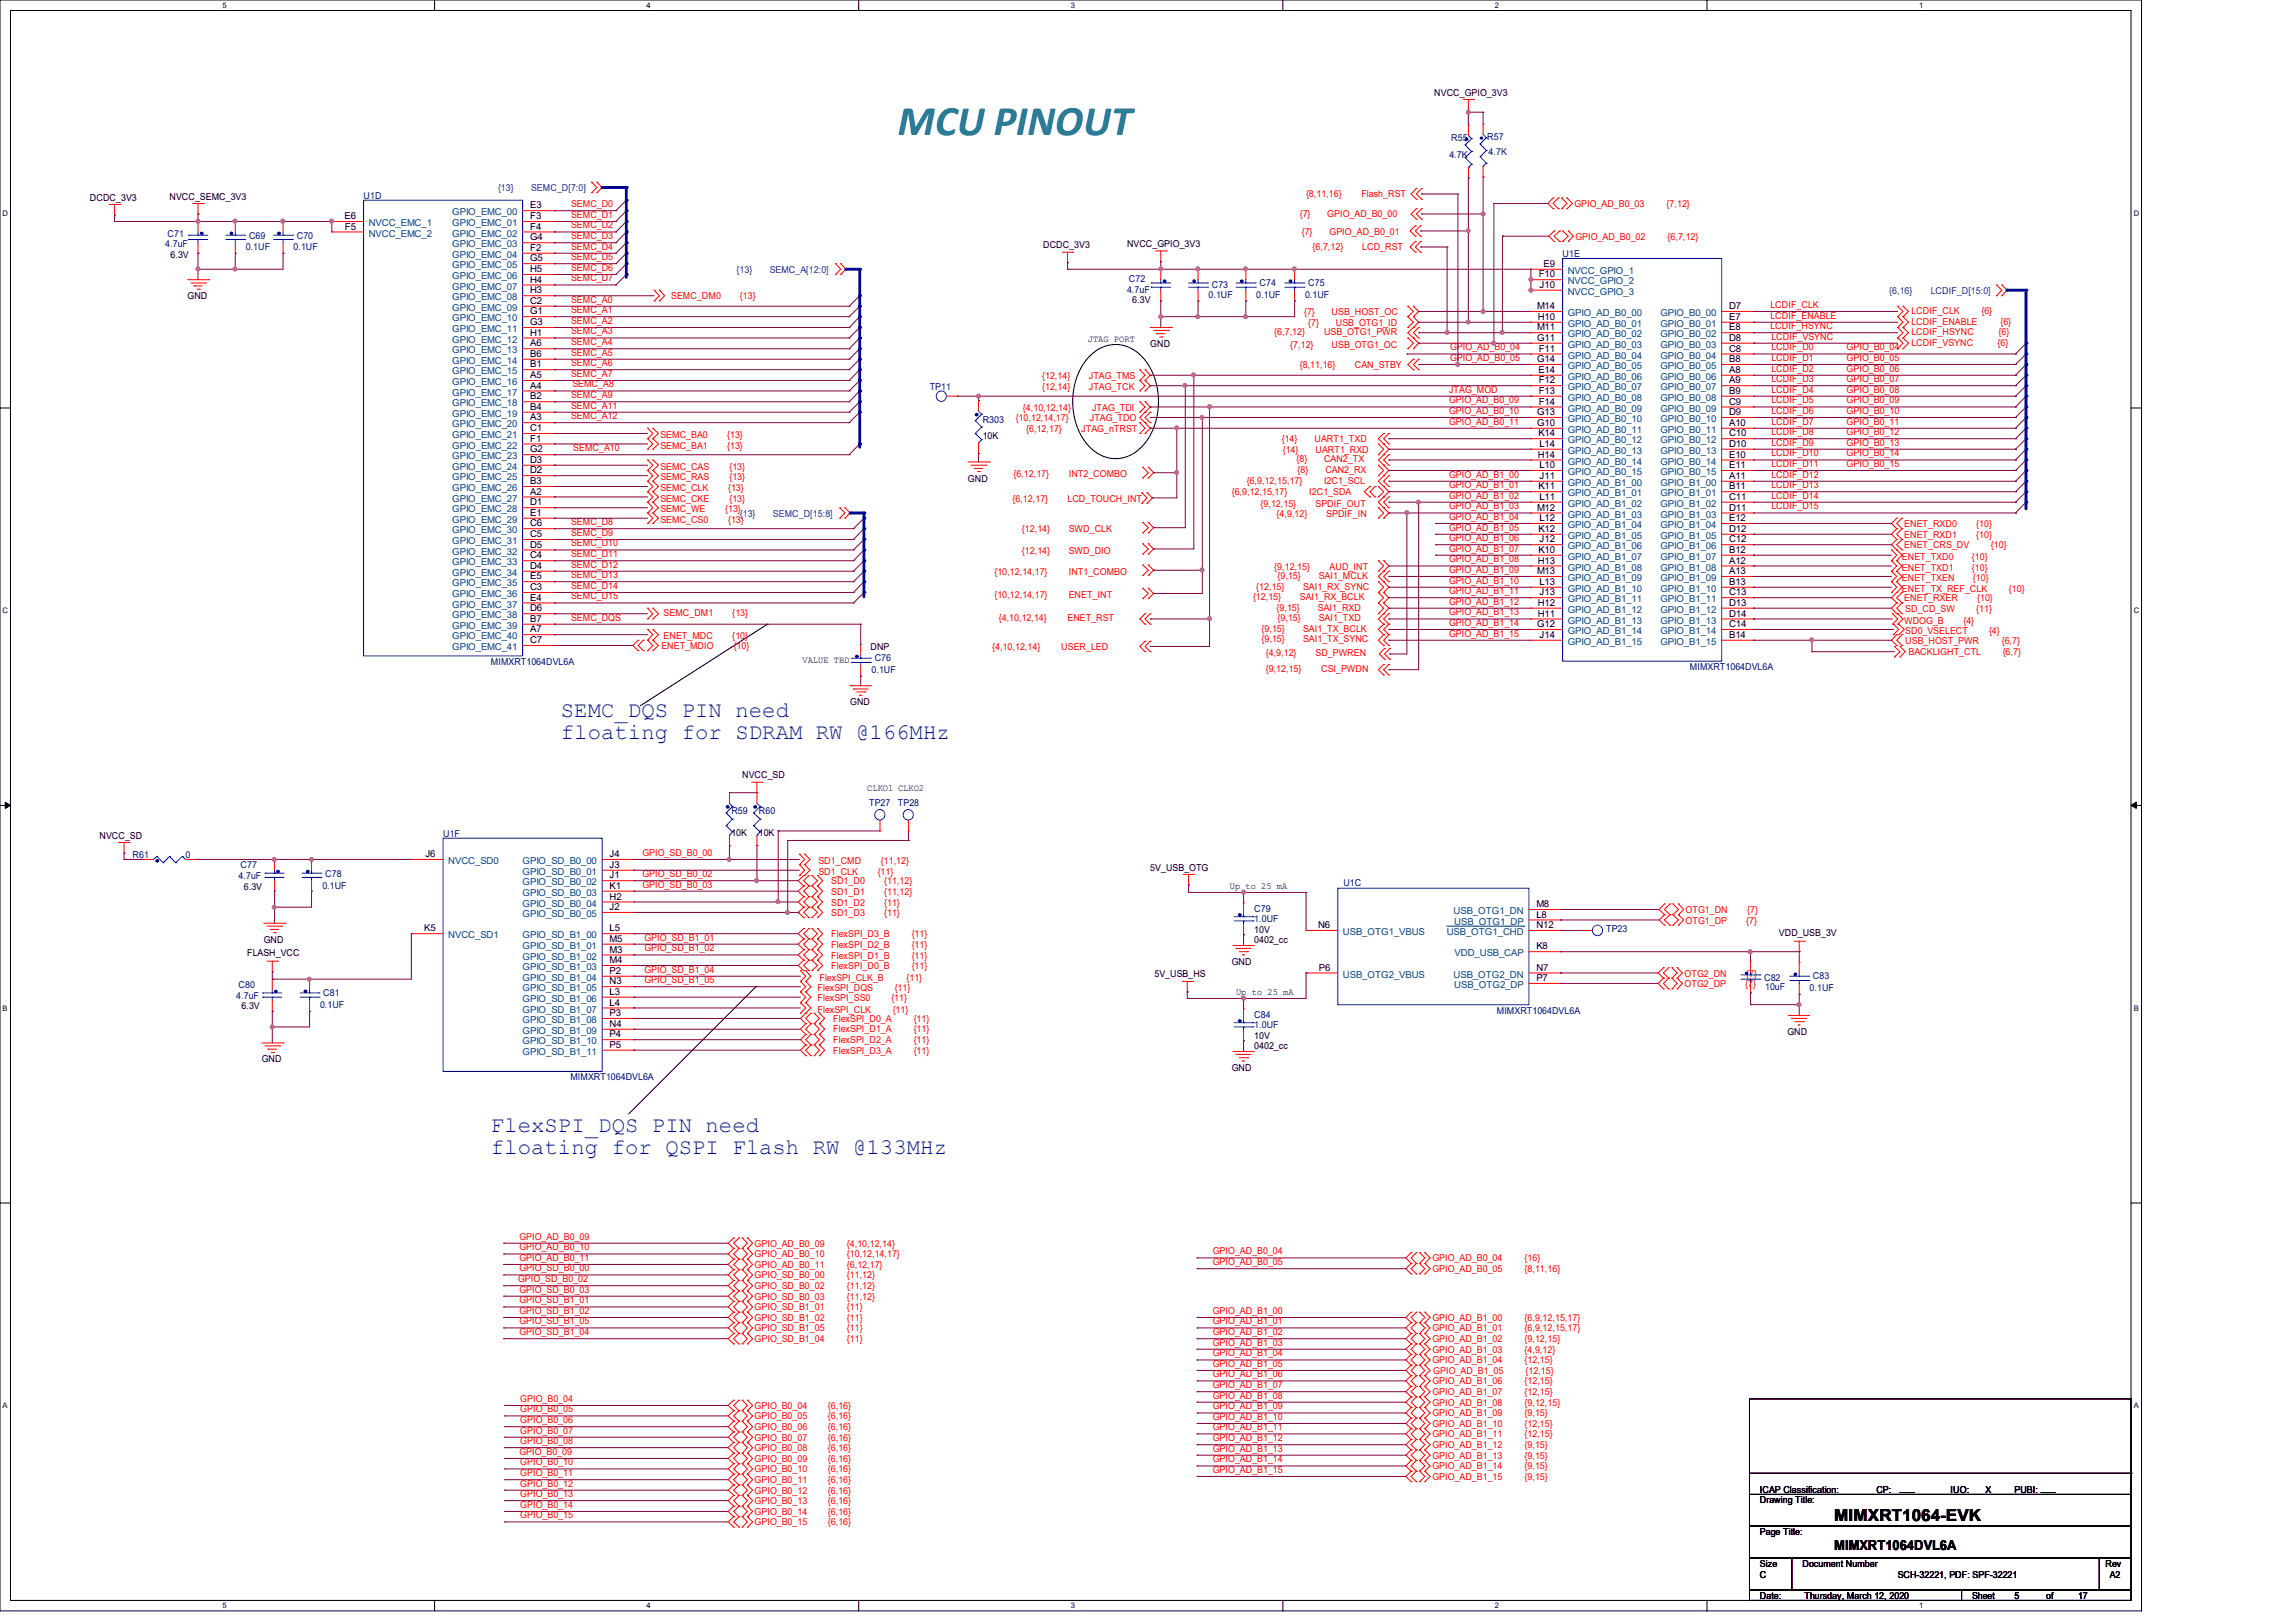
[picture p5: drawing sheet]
<svg xmlns="http://www.w3.org/2000/svg" width="297mm" height="210mm" viewBox="0 0 297 210" stroke-linecap="round" stroke-linejoin="round" font-family="sans-serif">
<defs><g id="words">
<text font-size="5.5" fill="#008080" x="116.2" y="17.5">MCU PINOUT</text>
<g font-size="2.9" fill="#00f">
<text x="72.6" y="92.8">SEMC_DQS PIN need</text>
<text x="72.6" y="95.7">floating for SDRAM RW @166MHz</text>
<text x="63.5" y="146.4">FlexSPI_DQS PIN need</text>
<text x="63.5" y="149.3">floating for QSPI Flash RW @133MHz</text>
</g>
<text font-size="2.2" x="237.3" y="196.8">MIMXRT1064-EVK</text>
<text font-size="1.8" x="237.3" y="200.5">MIMXRT1064DVL6A</text>
<g font-size="1.2">
<text x="185.5" y="12.4">NVCC_GPIO_3V3</text>
<text x="11.6" y="25.9">DCDC_3V3</text>
<text x="21.9" y="25.8">NVCC_SEMC_3V3</text>
<text x="44.6" y="28.4">E6</text>
<text x="44.6" y="29.7">F5</text>
<text x="68.6" y="27">E3</text>
<text x="68.6" y="28.4">F3</text>
<text x="68.6" y="29.7">F4</text>
<text x="22.1" y="33.4">6.3V</text>
<text x="68.6" y="32.5">F2</text>
<text x="68.6" y="31.1">G4</text>
<text x="68.6" y="33.8">G5</text>
<text x="68.6" y="35.2">H5</text>
<text x="135" y="32.1">DCDC_3V3</text>
<text x="145.8" y="32">NVCC_GPIO_3V3</text>
<text x="199" y="35.9">F10</text>
<text x="199.7" y="34.5">E9</text>
<text x="24.3" y="38.7">GND</text>
<text x="68.6" y="39.3">C2</text>
<text x="68.6" y="36.6">H4</text>
<text x="68.6" y="38">H3</text>
<text x="68.6" y="40.7">G1</text>
<text x="146.5" y="39.2">6.3V</text>
<text x="198.8" y="40">M14</text>
<text x="198.9" y="41.4">H10</text>
<text x="199.2" y="37.3">J10</text>
<text x="223.7" y="40">D7</text>
<text x="223.7" y="41.4">E7</text>
<text x="68.6" y="47.5">B1</text>
<text x="68.6" y="42.1">G3</text>
<text x="68.6" y="43.4">H1</text>
<text x="68.6" y="44.8">A6</text>
<text x="68.6" y="46.2">B6</text>
<text x="140.7" y="44.2">JTAG PORT</text>
<text x="148.8" y="44.9">GND</text>
<text x="198.8" y="44.1">G11</text>
<text x="198.8" y="46.9">G14</text>
<text x="198.8" y="42.8">M11</text>
<text x="199" y="45.5">F11</text>
<text x="223.7" y="42.8">E8</text>
<text x="223.7" y="44.1">D8</text>
<text x="223.7" y="45.5">C8</text>
<text x="223.7" y="46.9">B8</text>
<text x="68.6" y="51.7">B2</text>
<text x="68.6" y="50.3">A4</text>
<text x="68.6" y="48.9">A5</text>
<text x="68.6" y="53">B4</text>
<text x="198.8" y="53.7">G13</text>
<text x="199" y="48.3">E14</text>
<text x="199" y="49.6">F12</text>
<text x="199" y="51">F13</text>
<text x="199" y="52.4">F14</text>
<text x="223.7" y="48.3">A8</text>
<text x="223.7" y="49.6">A9</text>
<text x="223.7" y="51">B9</text>
<text x="223.7" y="52.4">C9</text>
<text x="223.7" y="53.7">D9</text>
<text x="68.6" y="54.4">A3</text>
<text x="68.6" y="59.9">D3</text>
<text x="68.6" y="55.8">C1</text>
<text x="68.6" y="58.5">G2</text>
<text x="68.6" y="57.1">F1</text>
<text x="127.1" y="56.8">10K</text>
<text x="198.8" y="55.1">G10</text>
<text x="198.9" y="59.2">H14</text>
<text x="199" y="56.5">K14</text>
<text x="199.1" y="57.8">L14</text>
<text x="223.7" y="55.1">A10</text>
<text x="223.7" y="56.5">C10</text>
<text x="223.7" y="57.8">D10</text>
<text x="223.7" y="59.2">E10</text>
<text x="68.6" y="64">A2</text>
<text x="68.6" y="62.7">B3</text>
<text x="68.6" y="65.4">D1</text>
<text x="68.6" y="61.3">D2</text>
<text x="125.2" y="62.3">GND</text>
<text x="199" y="63.3">K11</text>
<text x="199.1" y="64.7">L11</text>
<text x="199.1" y="60.6">L10</text>
<text x="199.2" y="62">J11</text>
<text x="223.7" y="60.6">E11</text>
<text x="223.7" y="62">A11</text>
<text x="223.7" y="63.3">B11</text>
<text x="223.7" y="64.7">C11</text>
<text x="68.6" y="66.8">E1</text>
<text x="68.6" y="69.5">C5</text>
<text x="68.6" y="70.9">D5</text>
<text x="68.6" y="68.1">C6</text>
<text x="198.8" y="66.1">M12</text>
<text x="199" y="68.8">K12</text>
<text x="199" y="71.5">K10</text>
<text x="199.1" y="67.4">L12</text>
<text x="199.2" y="70.2">J12</text>
<text x="223.7" y="66.1">D11</text>
<text x="223.7" y="67.4">E12</text>
<text x="223.7" y="68.8">D12</text>
<text x="223.7" y="70.2">C12</text>
<text x="223.7" y="71.5">B12</text>
<text x="68.6" y="76.4">C3</text>
<text x="68.6" y="72.3">C4</text>
<text x="68.6" y="73.6">D4</text>
<text x="68.6" y="77.7">E4</text>
<text x="68.6" y="75">E5</text>
<text x="198.8" y="74.3">M13</text>
<text x="198.9" y="72.9">H13</text>
<text x="199.1" y="75.7">L13</text>
<text x="199.2" y="77">J13</text>
<text x="223.7" y="72.9">A12</text>
<text x="223.7" y="74.3">A13</text>
<text x="223.7" y="75.7">B13</text>
<text x="223.7" y="77">C13</text>
<text x="68.6" y="79.1">D6</text>
<text x="68.6" y="81.8">A7</text>
<text x="68.6" y="80.5">B7</text>
<text x="68.6" y="83.2">C7</text>
<text x="198.8" y="81.2">G12</text>
<text x="198.9" y="78.4">H12</text>
<text x="198.9" y="79.8">H11</text>
<text x="199.2" y="82.5">J14</text>
<text x="223.7" y="78.4">D13</text>
<text x="223.7" y="79.8">D14</text>
<text x="223.7" y="81.2">C14</text>
<text x="223.7" y="82.5">B14</text>
<text x="103.8" y="85.8">VALUE TBD</text>
<text x="112.6" y="84.1">DNP</text>
<text x="110" y="91.2">GND</text>
<text x="96" y="100.7">NVCC_SD</text>
<text x="112.2" y="102.4">CLKO1 CLKO2</text>
<text x="12.9" y="108.5">NVCC_SD</text>
<text x="55" y="110.9">J6</text>
<text x="78.9" y="110.9">J4</text>
<text x="78.9" y="112.3">J3</text>
<text x="78.9" y="113.7">J1</text>
<text x="94.6" y="108.1">10K</text>
<text x="98.2" y="108.1">10K</text>
<text x="148.8" y="112.6">5V_USB_OTG</text>
<text x="31.5" y="115.1">6.3V</text>
<text x="78.9" y="115">K1</text>
<text x="78.9" y="116.4">H2</text>
<text x="78.9" y="117.8">J2</text>
<text x="159.1" y="115">Up to 25 mA</text>
<text x="198.7" y="117.4">M8</text>
<text x="198.7" y="118.7">L8</text>
<text x="32" y="123.7">FLASH_VCC</text>
<text x="34.1" y="122">GND</text>
<text x="54.9" y="120.5">K5</text>
<text x="78.9" y="124.6">M4</text>
<text x="78.9" y="120.5">L5</text>
<text x="78.9" y="123.3">M3</text>
<text x="78.9" y="121.9">M5</text>
<text x="159.3" y="124.8">GND</text>
<text x="162.3" y="120.7">10V</text>
<text x="162.3" y="122.1">0402_cc</text>
<text x="170.5" y="120.1">N6</text>
<text x="170.6" y="125.6">P6</text>
<text x="198.7" y="120.1">N12</text>
<text x="198.7" y="125.6">N7</text>
<text x="198.7" y="122.8">K8</text>
<text x="230.1" y="121.2">VDD_USB_3V</text>
<text x="31.2" y="130.6">6.3V</text>
<text x="78.9" y="127.4">N3</text>
<text x="78.9" y="126">P2</text>
<text x="78.9" y="131.5">P3</text>
<text x="78.9" y="130.1">L4</text>
<text x="78.9" y="128.7">L3</text>
<text x="149.3" y="126.4">5V_USB_HS</text>
<text x="159.9" y="128.7">Up to 25 mA</text>
<text x="198.7" y="127">P7</text>
<text x="33.9" y="137.5">GND</text>
<text x="78.9" y="132.9">N4</text>
<text x="78.9" y="134.2">P4</text>
<text x="78.9" y="135.6">P5</text>
<text x="162.3" y="134.4">10V</text>
<text x="162.3" y="135.8">0402_cc</text>
<text x="231.2" y="133.9">GND</text>
<text x="159.3" y="138.6">GND</text>
<text x="227.7" y="194.5">Drawing Title:</text>
<text x="227.7" y="193.2">ICAP Classification:</text>
<text x="242.7" y="193.2">CP:</text>
<text x="245.8" y="193">___</text>
<text x="252.3" y="193.2">IUO:</text>
<text x="256.2" y="193.2">_X_</text>
<text x="260.6" y="193.2">PUBI: ___</text>
<text x="227.7" y="202.7">Size</text>
<text x="227.7" y="198.6">Page Title:</text>
<text x="233.2" y="202.7">Document Number</text>
<text x="272.4" y="202.7">Rev</text>
<text x="227.7" y="206.9">Date:</text>
<text x="227.7" y="204.1">C</text>
<text x="233.4" y="206.9">Thursday, March 12, 2020</text>
<text x="245.5" y="204.1">SCH-32221, PDF: SPF-32221</text>
<text x="255.1" y="206.9">Sheet</text>
<text x="260.6" y="206.9">5</text>
<text x="264.7" y="206.9">of</text>
<text x="268.8" y="206.9">17</text>
<text x="272.9" y="204.1">A2</text>
</g>
<g font-size="1.2" fill="#000080">
<text x="187.5" y="20.4">4.7K</text>
<text x="187.7" y="18.3">R55</text>
<text x="192.4" y="18.1">R57</text>
<text x="192.6" y="20.1">4.7K</text>
<text x="47" y="25.7">U1D</text>
<text x="21.4" y="32">4.7uF</text>
<text x="21.7" y="30.6">C71</text>
<text x="31.8" y="32.4">0.1UF</text>
<text x="32.2" y="30.9">C69</text>
<text x="38" y="32.4">0.1UF</text>
<text x="38.4" y="30.9">C70</text>
<text x="202.1" y="33.2">U1E</text>
<text x="145.8" y="37.9">4.7uF</text>
<text x="146" y="36.5">C72</text>
<text x="156.3" y="38.6">0.1UF</text>
<text x="156.8" y="37.2">C73</text>
<text x="162.5" y="38.6">0.1UF</text>
<text x="162.9" y="37">C74</text>
<text x="168.8" y="38.6">0.1UF</text>
<text x="169.2" y="37">C75</text>
<text x="120.3" y="50.5">TP11</text>
<text x="127.1" y="54.7">R303</text>
<text x="63.5" y="86">MIMXRT1064DVL6A</text>
<text x="112.7" y="87.1">0.1UF</text>
<text x="113.2" y="85.6">C76</text>
<text x="218.6" y="86.7">MIMXRT1064DVL6A</text>
<text x="94.6" y="105.4">R59</text>
<text x="98.2" y="105.4">R60</text>
<text x="112.4" y="104.3">TP27</text>
<text x="116.2" y="104.3">TP28</text>
<text x="17.1" y="111">R61</text>
<text x="24" y="111">0</text>
<text x="30.9" y="113.7">4.7uF</text>
<text x="31.1" y="112.4">C77</text>
<text x="42.1" y="113.5">C78</text>
<text x="57.3" y="108.2">U1F</text>
<text x="41.7" y="115">0.1UF</text>
<text x="162.3" y="118">C79</text>
<text x="162.3" y="119.3">1.0UF</text>
<text x="173.8" y="114.7">U1C</text>
<text x="207.8" y="120.6">TP23</text>
<text x="30.6" y="129.2">4.7uF</text>
<text x="30.9" y="127.8">C80</text>
<text x="41.4" y="130.5">0.1UF</text>
<text x="41.8" y="128.9">C81</text>
<text x="162.3" y="131.7">C84</text>
<text x="193.6" y="131.1">MIMXRT1064DVL6A</text>
<text x="228.2" y="126.9">C82</text>
<text x="228.3" y="128.1">10uF</text>
<text x="234.1" y="128.3">0.1UF</text>
<text x="234.5" y="126.7">C83</text>
<text x="162.3" y="133.1">1.0UF</text>
<text x="73.8" y="139.8">MIMXRT1064DVL6A</text>
</g>
<g font-size="1.2" fill="#004080">
<text x="47.7" y="29.3">NVCC_EMC_1</text>
<text x="58.5" y="27.9">GPIO_EMC_00</text>
<text x="58.5" y="29.3">GPIO_EMC_01</text>
<text x="47.7" y="30.6">NVCC_EMC_2</text>
<text x="58.5" y="33.4">GPIO_EMC_04</text>
<text x="58.5" y="30.6">GPIO_EMC_02</text>
<text x="58.5" y="32">GPIO_EMC_03</text>
<text x="58.5" y="34.7">GPIO_EMC_05</text>
<text x="202.8" y="35.4">NVCC_GPIO_1</text>
<text x="58.5" y="40.2">GPIO_EMC_09</text>
<text x="58.5" y="37.5">GPIO_EMC_07</text>
<text x="58.5" y="36.1">GPIO_EMC_06</text>
<text x="58.5" y="38.9">GPIO_EMC_08</text>
<text x="58.5" y="41.6">GPIO_EMC_10</text>
<text x="202.8" y="36.8">NVCC_GPIO_2</text>
<text x="202.8" y="38.1">NVCC_GPIO_3</text>
<text x="202.8" y="40.9">GPIO_AD_B0_00</text>
<text x="214.8" y="40.9">GPIO_B0_00</text>
<text x="58.5" y="43">GPIO_EMC_11</text>
<text x="58.5" y="44.3">GPIO_EMC_12</text>
<text x="58.5" y="45.7">GPIO_EMC_13</text>
<text x="58.5" y="47.1">GPIO_EMC_14</text>
<text x="202.8" y="42.3">GPIO_AD_B0_01</text>
<text x="202.8" y="45">GPIO_AD_B0_03</text>
<text x="202.8" y="46.4">GPIO_AD_B0_04</text>
<text x="202.8" y="47.8">GPIO_AD_B0_05</text>
<text x="202.8" y="43.6">GPIO_AD_B0_02</text>
<text x="214.8" y="42.3">GPIO_B0_01</text>
<text x="214.8" y="43.6">GPIO_B0_02</text>
<text x="214.8" y="45">GPIO_B0_03</text>
<text x="214.8" y="46.4">GPIO_B0_04</text>
<text x="214.8" y="47.8">GPIO_B0_05</text>
<text x="58.5" y="52.6">GPIO_EMC_18</text>
<text x="58.5" y="48.4">GPIO_EMC_15</text>
<text x="58.5" y="51.2">GPIO_EMC_17</text>
<text x="58.5" y="49.8">GPIO_EMC_16</text>
<text x="58.5" y="53.9">GPIO_EMC_19</text>
<text x="202.8" y="49.1">GPIO_AD_B0_06</text>
<text x="202.8" y="50.5">GPIO_AD_B0_07</text>
<text x="202.8" y="51.9">GPIO_AD_B0_08</text>
<text x="202.8" y="53.3">GPIO_AD_B0_09</text>
<text x="214.8" y="49.1">GPIO_B0_06</text>
<text x="214.8" y="50.5">GPIO_B0_07</text>
<text x="214.8" y="51.9">GPIO_B0_08</text>
<text x="214.8" y="53.3">GPIO_B0_09</text>
<text x="58.5" y="55.3">GPIO_EMC_20</text>
<text x="58.5" y="56.7">GPIO_EMC_21</text>
<text x="58.5" y="59.4">GPIO_EMC_23</text>
<text x="58.5" y="58">GPIO_EMC_22</text>
<text x="202.8" y="56">GPIO_AD_B0_11</text>
<text x="202.8" y="57.4">GPIO_AD_B0_12</text>
<text x="202.8" y="58.7">GPIO_AD_B0_13</text>
<text x="202.8" y="54.6">GPIO_AD_B0_10</text>
<text x="214.8" y="54.6">GPIO_B0_10</text>
<text x="214.8" y="56">GPIO_B0_11</text>
<text x="214.8" y="57.4">GPIO_B0_12</text>
<text x="214.8" y="58.7">GPIO_B0_13</text>
<text x="58.5" y="64.9">GPIO_EMC_27</text>
<text x="58.5" y="63.5">GPIO_EMC_26</text>
<text x="58.5" y="60.8">GPIO_EMC_24</text>
<text x="58.5" y="62.1">GPIO_EMC_25</text>
<text x="202.8" y="60.1">GPIO_AD_B0_14</text>
<text x="202.8" y="62.9">GPIO_AD_B1_00</text>
<text x="202.8" y="64.2">GPIO_AD_B1_01</text>
<text x="202.8" y="65.6">GPIO_AD_B1_02</text>
<text x="202.8" y="61.5">GPIO_AD_B0_15</text>
<text x="214.8" y="60.1">GPIO_B0_14</text>
<text x="214.8" y="61.5">GPIO_B0_15</text>
<text x="214.8" y="62.9">GPIO_B1_00</text>
<text x="214.8" y="64.2">GPIO_B1_01</text>
<text x="214.8" y="65.6">GPIO_B1_02</text>
<text x="58.5" y="66.3">GPIO_EMC_28</text>
<text x="58.5" y="67.6">GPIO_EMC_29</text>
<text x="58.5" y="70.4">GPIO_EMC_31</text>
<text x="58.5" y="71.8">GPIO_EMC_32</text>
<text x="58.5" y="69">GPIO_EMC_30</text>
<text x="202.8" y="67">GPIO_AD_B1_03</text>
<text x="202.8" y="68.3">GPIO_AD_B1_04</text>
<text x="202.8" y="69.7">GPIO_AD_B1_05</text>
<text x="202.8" y="71.1">GPIO_AD_B1_06</text>
<text x="214.8" y="67">GPIO_B1_03</text>
<text x="214.8" y="68.3">GPIO_B1_04</text>
<text x="214.8" y="69.7">GPIO_B1_05</text>
<text x="214.8" y="71.1">GPIO_B1_06</text>
<text x="58.5" y="77.3">GPIO_EMC_36</text>
<text x="58.5" y="73.2">GPIO_EMC_33</text>
<text x="58.5" y="74.5">GPIO_EMC_34</text>
<text x="58.5" y="75.9">GPIO_EMC_35</text>
<text x="202.8" y="73.8">GPIO_AD_B1_08</text>
<text x="202.8" y="77.9">GPIO_AD_B1_11</text>
<text x="202.8" y="76.6">GPIO_AD_B1_10</text>
<text x="202.8" y="75.2">GPIO_AD_B1_09</text>
<text x="202.8" y="72.4">GPIO_AD_B1_07</text>
<text x="214.8" y="72.4">GPIO_B1_07</text>
<text x="214.8" y="73.8">GPIO_B1_08</text>
<text x="214.8" y="75.2">GPIO_B1_09</text>
<text x="214.8" y="76.6">GPIO_B1_10</text>
<text x="214.8" y="77.9">GPIO_B1_11</text>
<text x="58.5" y="78.6">GPIO_EMC_37</text>
<text x="58.5" y="80">GPIO_EMC_38</text>
<text x="58.5" y="82.7">GPIO_EMC_40</text>
<text x="58.5" y="81.4">GPIO_EMC_39</text>
<text x="202.8" y="82">GPIO_AD_B1_14</text>
<text x="202.8" y="79.3">GPIO_AD_B1_12</text>
<text x="202.8" y="80.7">GPIO_AD_B1_13</text>
<text x="202.8" y="83.4">GPIO_AD_B1_15</text>
<text x="214.8" y="79.3">GPIO_B1_12</text>
<text x="214.8" y="80.7">GPIO_B1_13</text>
<text x="214.8" y="82">GPIO_B1_14</text>
<text x="214.8" y="83.4">GPIO_B1_15</text>
<text x="58.5" y="84.1">GPIO_EMC_41</text>
<text x="58" y="111.8">NVCC_SD0</text>
<text x="67.6" y="111.8">GPIO_SD_B0_00</text>
<text x="67.6" y="113.2">GPIO_SD_B0_01</text>
<text x="67.6" y="114.6">GPIO_SD_B0_02</text>
<text x="67.6" y="115.9">GPIO_SD_B0_03</text>
<text x="67.6" y="117.3">GPIO_SD_B0_04</text>
<text x="67.6" y="118.7">GPIO_SD_B0_05</text>
<text x="188" y="118.3">USB_OTG1_DN</text>
<text x="188.1" y="119.6">USB_OTG1_DP</text>
<text x="58" y="121.4">NVCC_SD1</text>
<text x="67.6" y="125.5">GPIO_SD_B1_03</text>
<text x="67.6" y="121.4">GPIO_SD_B1_00</text>
<text x="67.6" y="124.2">GPIO_SD_B1_02</text>
<text x="67.6" y="122.8">GPIO_SD_B1_01</text>
<text x="173.7" y="121">USB_OTG1_VBUS</text>
<text x="187.1" y="121">USB_OTG1_CHD</text>
<text x="188.2" y="123.7">VDD_USB_CAP</text>
<text x="67.6" y="128.3">GPIO_SD_B1_05</text>
<text x="67.6" y="126.9">GPIO_SD_B1_04</text>
<text x="67.6" y="131">GPIO_SD_B1_07</text>
<text x="67.6" y="129.6">GPIO_SD_B1_06</text>
<text x="173.7" y="126.5">USB_OTG2_VBUS</text>
<text x="188" y="126.5">USB_OTG2_DN</text>
<text x="188.1" y="127.8">USB_OTG2_DP</text>
<text x="67.6" y="132.4">GPIO_SD_B1_08</text>
<text x="67.6" y="133.8">GPIO_SD_B1_09</text>
<text x="67.6" y="135.1">GPIO_SD_B1_10</text>
<text x="67.6" y="136.5">GPIO_SD_B1_11</text>
</g>
<g font-size="1.2" fill="#00f">
<text x="64.4" y="24.7">{13}</text>
<text x="68.7" y="24.7">SEMC_D[7:0]</text>
<text x="95.3" y="35.3">{13}</text>
<text x="99.6" y="35.3">SEMC_A[12:0]</text>
<text x="244.4" y="38">{6,16}</text>
<text x="249.8" y="38">LCDIF_D[15:0]</text>
<text x="95.7" y="66.8">{13}</text>
<text x="100" y="66.8">SEMC_D[15:8]</text>
</g>
<g font-size="1.2" fill="#f00">
<text x="73.9" y="26.8">SEMC_D0</text>
<text x="73.9" y="28.2">SEMC_D1</text>
<text x="73.9" y="29.5">SEMC_D2</text>
<text x="168.1" y="28">{7}</text>
<text x="168.9" y="25.5">{8,11,16}</text>
<text x="171.7" y="28">GPIO_AD_B0_00</text>
<text x="176.1" y="25.5">Flash_RST</text>
<text x="203.7" y="26.8">GPIO_AD_B0_03</text>
<text x="215.6" y="26.8">{7,12}</text>
<text x="73.9" y="30.9">SEMC_D3</text>
<text x="73.9" y="32.3">SEMC_D4</text>
<text x="73.9" y="33.7">SEMC_D5</text>
<text x="73.9" y="35.1">SEMC_D6</text>
<text x="168.4" y="30.4">{7}</text>
<text x="169.8" y="32.4">{6,7,12}</text>
<text x="172" y="30.4">GPIO_AD_B0_01</text>
<text x="176.2" y="32.4">LCD_RST</text>
<text x="203.8" y="31">GPIO_AD_B0_02</text>
<text x="215.7" y="31">{6,7,12}</text>
<text x="73.9" y="36.4">SEMC_D7</text>
<text x="73.9" y="39.2">SEMC_A0</text>
<text x="73.9" y="40.5">SEMC_A1</text>
<text x="73.9" y="41.9">SEMC_A2</text>
<text x="86.8" y="38.7">SEMC_DM0</text>
<text x="95.7" y="38.7">{13}</text>
<text x="168.7" y="40.8">{7}</text>
<text x="172.2" y="40.8">USB_HOST_OC</text>
<text x="229" y="39.8">LCDIF_CLK</text>
<text x="229" y="41.2">LCDIF_ENABLE</text>
<text x="247.3" y="40.6">LCDIF_CLK</text>
<text x="247.3" y="42">LCDIF_ENABLE</text>
<text x="256.3" y="40.6">{6}</text>
<text x="258.8" y="42">{6}</text>
<text x="73.9" y="43.3">SEMC_A3</text>
<text x="73.9" y="44.7">SEMC_A4</text>
<text x="73.9" y="46">SEMC_A5</text>
<text x="73.9" y="47.4">SEMC_A6</text>
<text x="164.8" y="43.4">{6,7,12}</text>
<text x="166.9" y="45">{7,12}</text>
<text x="168.1" y="47.6">{8,11,16}</text>
<text x="169.2" y="42.1">{7}</text>
<text x="171.3" y="43.4">USB_OTG1_PWR</text>
<text x="172.2" y="45">USB_OTG1_OC</text>
<text x="172.8" y="42.1">USB_OTG1_ID</text>
<text x="175.3" y="47.6">CAN_STBY</text>
<text x="187.6" y="46.7">GPIO_AD_B0_05</text>
<text x="187.6" y="45.3">GPIO_AD_B0_04</text>
<text x="229" y="42.6">LCDIF_HSYNC</text>
<text x="229.1" y="43.9">LCDIF_VSYNC</text>
<text x="229.1" y="45.3">LCDIF_D0</text>
<text x="229.1" y="46.7">LCDIF_D1</text>
<text x="238.9" y="45.3">GPIO_B0_04</text>
<text x="238.9" y="46.7">GPIO_B0_05</text>
<text x="247.3" y="43.4">LCDIF_HSYNC</text>
<text x="247.3" y="44.7">LCDIF_VSYNC</text>
<text x="258.4" y="44.7">{6}</text>
<text x="258.5" y="43.4">{6}</text>
<text x="73.9" y="48.8">SEMC_A7</text>
<text x="73.9" y="51.5">SEMC_A9</text>
<text x="73.9" y="52.9">SEMC_A11</text>
<text x="74" y="50.1">SEMC_A8</text>
<text x="132.3" y="53.1">{4,10,12,14}</text>
<text x="134.8" y="49">{12,14}</text>
<text x="134.8" y="50.5">{12,14}</text>
<text x="140.8" y="49">JTAG_TMS</text>
<text x="140.8" y="50.5">JTAG_TCK</text>
<text x="141.3" y="53.1">JTAG_TDI</text>
<text x="187.4" y="53.6">GPIO_AD_B0_10</text>
<text x="187.4" y="52.2">GPIO_AD_B0_09</text>
<text x="187.4" y="50.8">JTAG_MOD</text>
<text x="229.1" y="48.1">LCDIF_D2</text>
<text x="229.1" y="49.4">LCDIF_D3</text>
<text x="229.1" y="50.8">LCDIF_D4</text>
<text x="229.1" y="52.2">LCDIF_D5</text>
<text x="229.1" y="53.6">LCDIF_D6</text>
<text x="238.9" y="48.1">GPIO_B0_06</text>
<text x="238.9" y="49.4">GPIO_B0_07</text>
<text x="238.9" y="50.8">GPIO_B0_08</text>
<text x="238.9" y="52.2">GPIO_B0_09</text>
<text x="238.9" y="53.6">GPIO_B0_10</text>
<text x="73.9" y="54.2">SEMC_A12</text>
<text x="74.2" y="58.4">SEMC_A10</text>
<text x="85.4" y="56.7">SEMC_BA0</text>
<text x="85.4" y="58">SEMC_BA1</text>
<text x="94.1" y="56.7">{13}</text>
<text x="94.1" y="58">{13}</text>
<text x="131.4" y="54.5">{10,12,14,17}</text>
<text x="132.8" y="55.8">{6,12,17}</text>
<text x="139.9" y="55.8">JTAG_nTRST</text>
<text x="141" y="54.5">JTAG_TDO</text>
<text x="165.8" y="57.2">{14}</text>
<text x="165.9" y="58.6">{14}</text>
<text x="167.7" y="59.8">{8}</text>
<text x="170" y="57.2">UART1_TXD</text>
<text x="170.2" y="58.6">UART1_RXD</text>
<text x="171.3" y="59.8">CAN2_TX</text>
<text x="187.4" y="54.9">GPIO_AD_B0_11</text>
<text x="229.1" y="54.9">LCDIF_D7</text>
<text x="229.1" y="56.3">LCDIF_D8</text>
<text x="229.1" y="57.7">LCDIF_D9</text>
<text x="229.1" y="59.1">LCDIF_D10</text>
<text x="238.9" y="54.9">GPIO_B0_11</text>
<text x="238.9" y="56.3">GPIO_B0_12</text>
<text x="238.9" y="57.7">GPIO_B0_13</text>
<text x="238.9" y="59.1">GPIO_B0_14</text>
<text x="85.4" y="60.8">SEMC_CAS</text>
<text x="85.4" y="62.1">SEMC_RAS</text>
<text x="85.4" y="63.5">SEMC_CLK</text>
<text x="85.4" y="64.9">SEMC_CKE</text>
<text x="94.2" y="63.5">{13}</text>
<text x="94.4" y="60.8">{13}</text>
<text x="94.4" y="62.1">{13}</text>
<text x="94.4" y="64.9">{13}</text>
<text x="131" y="64.9">{6,12,17}</text>
<text x="131.1" y="61.8">{6,12,17}</text>
<text x="138.1" y="64.9">LCD_TOUCH_INT</text>
<text x="138.3" y="61.8">INT2_COMBO</text>
<text x="159.3" y="64.1">{6,9,12,15,17}</text>
<text x="161.3" y="62.6">{6,9,12,15,17}</text>
<text x="163.1" y="65.6">{9,12,15}</text>
<text x="167.8" y="61.2">{8}</text>
<text x="169.4" y="64.1">I2C1_SDA</text>
<text x="170.2" y="65.6">SPDIF_OUT</text>
<text x="171.3" y="62.6">I2C1_SCL</text>
<text x="171.4" y="61.2">CAN2_RX</text>
<text x="187.4" y="63.2">GPIO_AD_B1_01</text>
<text x="187.4" y="61.8">GPIO_AD_B1_00</text>
<text x="187.4" y="65.9">GPIO_AD_B1_03</text>
<text x="187.4" y="64.5">GPIO_AD_B1_02</text>
<text x="229.1" y="60.4">LCDIF_D11</text>
<text x="229.1" y="63.2">LCDIF_D13</text>
<text x="229.1" y="61.8">LCDIF_D12</text>
<text x="229.1" y="64.5">LCDIF_D14</text>
<text x="229.1" y="65.9">LCDIF_D15</text>
<text x="238.9" y="60.4">GPIO_B0_15</text>
<text x="73.9" y="69.3">SEMC_D9</text>
<text x="73.9" y="67.9">SEMC_D8</text>
<text x="73.9" y="70.7">SEMC_D10</text>
<text x="85.4" y="66.3">SEMC_WE</text>
<text x="85.4" y="67.6">SEMC_CS0</text>
<text x="93.8" y="66.3">{13}</text>
<text x="94.2" y="67.6">{13}</text>
<text x="132.2" y="68.9">{12,14}</text>
<text x="132.2" y="71.6">{12,14}</text>
<text x="138.3" y="68.9">SWD_CLK</text>
<text x="138.3" y="71.6">SWD_DIO</text>
<text x="165.1" y="66.8">{4,9,12}</text>
<text x="171.6" y="66.8">SPDIF_IN</text>
<text x="187.4" y="67.3">GPIO_AD_B1_04</text>
<text x="187.4" y="70">GPIO_AD_B1_06</text>
<text x="187.4" y="71.4">GPIO_AD_B1_07</text>
<text x="187.4" y="68.7">GPIO_AD_B1_05</text>
<text x="246.3" y="68.2">ENET_RXD0</text>
<text x="246.3" y="69.6">ENET_RXD1</text>
<text x="246.3" y="70.9">ENET_CRS_DV</text>
<text x="255.6" y="68.2">{10}</text>
<text x="255.6" y="69.6">{10}</text>
<text x="257.6" y="70.9">{10}</text>
<text x="73.9" y="72.1">SEMC_D11</text>
<text x="73.9" y="73.4">SEMC_D12</text>
<text x="73.9" y="74.8">SEMC_D13</text>
<text x="73.9" y="76.2">SEMC_D14</text>
<text x="73.9" y="77.6">SEMC_D15</text>
<text x="128.6" y="74.4">{10,12,14,17}</text>
<text x="128.6" y="77.4">{10,12,14,17}</text>
<text x="138.3" y="74.4">INT1_COMBO</text>
<text x="138.3" y="77.4">ENET_INT</text>
<text x="162.1" y="77.7">{12,15}</text>
<text x="162.5" y="76.3">{12,15}</text>
<text x="164.8" y="73.7">{9,12,15}</text>
<text x="165.3" y="74.9">{9,15}</text>
<text x="168.1" y="77.7">SAI1_RX_BCLK</text>
<text x="168.6" y="76.3">SAI1_RX_SYNC</text>
<text x="170.6" y="74.9">SAI1_MCLK</text>
<text x="172" y="73.7">AUD_INT</text>
<text x="187.4" y="74.1">GPIO_AD_B1_09</text>
<text x="187.4" y="75.5">GPIO_AD_B1_10</text>
<text x="187.4" y="76.9">GPIO_AD_B1_11</text>
<text x="187.4" y="72.8">GPIO_AD_B1_08</text>
<text x="246" y="72.4">ENET_TXD0</text>
<text x="246" y="73.8">ENET_TXD1</text>
<text x="246" y="75.2">ENET_TXEN</text>
<text x="246" y="76.6">ENET_TX_REF_CLK</text>
<text x="246.3" y="77.8">ENET_RXER</text>
<text x="255.1" y="72.4">{10}</text>
<text x="255.1" y="73.8">{10}</text>
<text x="255.2" y="75.2">{10}</text>
<text x="255.8" y="77.8">{10}</text>
<text x="259.9" y="76.6">{10}</text>
<text x="73.9" y="80.3">SEMC_DQS</text>
<text x="85.6" y="84">ENET_MDIO</text>
<text x="85.8" y="79.7">SEMC_DM1</text>
<text x="85.8" y="82.7">ENET_MDC</text>
<text x="94.7" y="79.7">{13}</text>
<text x="94.7" y="82.7">{10}</text>
<text x="94.9" y="84">{10}</text>
<text x="129.2" y="80.4">{4,10,12,14}</text>
<text x="138.1" y="80.4">ENET_RST</text>
<text x="163.2" y="83">{9,15}</text>
<text x="163.2" y="81.8">{9,15}</text>
<text x="165.1" y="79">{9,15}</text>
<text x="165.3" y="80.4">{9,15}</text>
<text x="168.6" y="83">SAI1_TX_SYNC</text>
<text x="168.6" y="81.8">SAI1_TX_BCLK</text>
<text x="170.5" y="79">SAI1_RXD</text>
<text x="170.6" y="80.4">SAI1_TXD</text>
<text x="187.4" y="82.4">GPIO_AD_B1_15</text>
<text x="187.4" y="81">GPIO_AD_B1_14</text>
<text x="187.4" y="79.6">GPIO_AD_B1_13</text>
<text x="187.4" y="78.2">GPIO_AD_B1_12</text>
<text x="246.3" y="80.7">WDOG_B</text>
<text x="246.5" y="83.3">USB_HOST_PWR</text>
<text x="246.5" y="79.2">SD_CD_SW</text>
<text x="246.5" y="82">SD0_VSELECT</text>
<text x="254" y="80.7">{4}</text>
<text x="255.6" y="79.2">{11}</text>
<text x="257.3" y="82">{4}</text>
<text x="258.9" y="83.3">{6,7}</text>
<text x="128.4" y="84.1">{4,10,12,14}</text>
<text x="137.3" y="84.1">USER_LED</text>
<text x="163.7" y="84.9">{4,9,12}</text>
<text x="163.7" y="87">{9,12,15}</text>
<text x="170.2" y="84.9">SD_PWREN</text>
<text x="170.9" y="87">CSI_PWDN</text>
<text x="246.9" y="84.8">BACKLIGHT_CTL</text>
<text x="259.1" y="84.8">{6,7}</text>
<text x="83.1" y="113.5">GPIO_SD_B0_02</text>
<text x="83.1" y="110.7">GPIO_SD_B0_00</text>
<text x="105.9" y="113.2">SD1_CLK</text>
<text x="105.9" y="111.8">SD1_CMD</text>
<text x="113.5" y="113.2">{11}</text>
<text x="114" y="111.8">{11,12}</text>
<text x="83.1" y="114.8">GPIO_SD_B0_03</text>
<text x="107.5" y="114.4">SD1_D0</text>
<text x="107.5" y="115.8">SD1_D1</text>
<text x="107.5" y="117.2">SD1_D2</text>
<text x="107.5" y="118.5">SD1_D3</text>
<text x="114.4" y="114.4">{11,12}</text>
<text x="114.4" y="115.8">{11,12}</text>
<text x="114.4" y="117.2">{11}</text>
<text x="114.4" y="118.5">{11}</text>
<text x="218.1" y="118.1">OTG1_DN</text>
<text x="218.1" y="119.5">OTG1_DP</text>
<text x="225.9" y="119.5">{7}</text>
<text x="226" y="118.1">{7}</text>
<text x="83.4" y="123.1">GPIO_SD_B1_02</text>
<text x="83.4" y="121.7">GPIO_SD_B1_01</text>
<text x="83.4" y="125.9">GPIO_SD_B1_04</text>
<text x="107.5" y="121.3">FlexSPI_D3_B</text>
<text x="107.5" y="122.6">FlexSPI_D2_B</text>
<text x="107.5" y="124">FlexSPI_D1_B</text>
<text x="107.5" y="125.4">FlexSPI_D0_B</text>
<text x="117.9" y="121.3">{11}</text>
<text x="117.9" y="122.6">{11}</text>
<text x="117.9" y="124">{11}</text>
<text x="117.9" y="125.4">{11}</text>
<text x="83.4" y="127.2">GPIO_SD_B1_05</text>
<text x="105.7" y="129.5">FlexSPI_SS0</text>
<text x="105.7" y="131">FlexSPI_CLK</text>
<text x="105.7" y="128.3">FlexSPI_DQS</text>
<text x="106" y="126.9">FlexSPI_CLK_B</text>
<text x="115.3" y="129.5">{11}</text>
<text x="115.5" y="131">{11}</text>
<text x="115.7" y="128.3">{11}</text>
<text x="117.3" y="126.9">{11}</text>
<text x="217.9" y="126.4">OTG2_DN</text>
<text x="217.9" y="127.7">OTG2_DP</text>
<text x="225.8" y="127.7">{7}</text>
<text x="225.9" y="126.4">{7}</text>
<text x="107.8" y="136.4">FlexSPI_D3_A</text>
<text x="107.8" y="135">FlexSPI_D2_A</text>
<text x="107.8" y="133.6">FlexSPI_D1_A</text>
<text x="107.8" y="132.2">FlexSPI_D0_A</text>
<text x="118.2" y="136.4">{11}</text>
<text x="118.2" y="135">{11}</text>
<text x="118.2" y="133.6">{11}</text>
<text x="118.2" y="132.2">{11}</text>
<text x="67.2" y="160.4">GPIO_AD_B0_09</text>
<text x="67.2" y="161.8">GPIO_AD_B0_10</text>
<text x="97.6" y="161.3">GPIO_AD_B0_09</text>
<text x="109.6" y="161.3">{4,10,12,14}</text>
<text x="67" y="165.9">GPIO_SD_B0_02</text>
<text x="67.2" y="163.2">GPIO_AD_B0_11</text>
<text x="67.2" y="164.5">GPIO_SD_B0_00</text>
<text x="67.2" y="167.3">GPIO_SD_B0_03</text>
<text x="97.6" y="162.7">GPIO_AD_B0_10</text>
<text x="97.6" y="164.1">GPIO_AD_B0_11</text>
<text x="97.6" y="165.4">GPIO_SD_B0_00</text>
<text x="97.6" y="166.8">GPIO_SD_B0_02</text>
<text x="109.6" y="162.7">{10,12,14,17}</text>
<text x="109.6" y="164.1">{6,12,17}</text>
<text x="109.6" y="165.4">{11,12}</text>
<text x="109.6" y="166.8">{11,12}</text>
<text x="156.9" y="162.3">GPIO_AD_B0_04</text>
<text x="156.9" y="163.7">GPIO_AD_B0_05</text>
<text x="185.3" y="163.2">GPIO_AD_B0_04</text>
<text x="185.3" y="164.6">GPIO_AD_B0_05</text>
<text x="197.2" y="163.2">{16}</text>
<text x="197.2" y="164.6">{8,11,16}</text>
<text x="67.2" y="168.7">GPIO_SD_B1_01</text>
<text x="67.2" y="170">GPIO_SD_B1_02</text>
<text x="67.2" y="171.4">GPIO_SD_B1_05</text>
<text x="67.2" y="172.8">GPIO_SD_B1_04</text>
<text x="97.6" y="168.2">GPIO_SD_B0_03</text>
<text x="97.6" y="169.5">GPIO_SD_B1_01</text>
<text x="97.6" y="170.9">GPIO_SD_B1_02</text>
<text x="97.6" y="172.3">GPIO_SD_B1_05</text>
<text x="97.6" y="173.7">GPIO_SD_B1_04</text>
<text x="109.6" y="168.2">{11,12}</text>
<text x="109.6" y="169.5">{11}</text>
<text x="109.6" y="170.9">{11}</text>
<text x="109.6" y="172.3">{11}</text>
<text x="109.6" y="173.7">{11}</text>
<text x="156.9" y="170">GPIO_AD_B1_00</text>
<text x="156.9" y="171.4">GPIO_AD_B1_01</text>
<text x="156.9" y="172.8">GPIO_AD_B1_02</text>
<text x="185.3" y="170.9">GPIO_AD_B1_00</text>
<text x="185.3" y="172.3">GPIO_AD_B1_01</text>
<text x="185.3" y="173.7">GPIO_AD_B1_02</text>
<text x="197.2" y="170.9">{6,9,12,15,17}</text>
<text x="197.2" y="172.3">{6,9,12,15,17}</text>
<text x="197.2" y="173.7">{9,12,15}</text>
<text x="156.9" y="174.1">GPIO_AD_B1_03</text>
<text x="156.9" y="175.5">GPIO_AD_B1_04</text>
<text x="156.9" y="176.9">GPIO_AD_B1_05</text>
<text x="156.9" y="178.2">GPIO_AD_B1_06</text>
<text x="156.9" y="179.6">GPIO_AD_B1_07</text>
<text x="185.3" y="175">GPIO_AD_B1_03</text>
<text x="185.3" y="176.4">GPIO_AD_B1_04</text>
<text x="185.3" y="179.2">GPIO_AD_B1_06</text>
<text x="185.4" y="177.8">GPIO_AD_B1_05</text>
<text x="197.2" y="175">{4,9,12}</text>
<text x="197.2" y="176.4">{12,15}</text>
<text x="197.2" y="179.2">{12,15}</text>
<text x="197.3" y="177.8">{12,15}</text>
<text x="67.3" y="181.4">GPIO_B0_04</text>
<text x="67.3" y="182.8">GPIO_B0_05</text>
<text x="67.3" y="184.1">GPIO_B0_06</text>
<text x="67.3" y="185.5">GPIO_B0_07</text>
<text x="97.6" y="182.3">GPIO_B0_04</text>
<text x="97.6" y="183.7">GPIO_B0_05</text>
<text x="97.6" y="185">GPIO_B0_06</text>
<text x="107.1" y="182.3">{6,16}</text>
<text x="107.1" y="183.7">{6,16}</text>
<text x="107.1" y="185">{6,16}</text>
<text x="156.9" y="182.4">GPIO_AD_B1_09</text>
<text x="156.9" y="181">GPIO_AD_B1_08</text>
<text x="156.9" y="185.1">GPIO_AD_B1_11</text>
<text x="156.9" y="183.7">GPIO_AD_B1_10</text>
<text x="185.3" y="183.3">GPIO_AD_B1_09</text>
<text x="185.3" y="180.5">GPIO_AD_B1_07</text>
<text x="185.3" y="181.9">GPIO_AD_B1_08</text>
<text x="185.3" y="184.7">GPIO_AD_B1_10</text>
<text x="197.2" y="183.3">{9,15}</text>
<text x="197.2" y="180.5">{12,15}</text>
<text x="197.2" y="181.9">{9,12,15}</text>
<text x="197.2" y="184.7">{12,15}</text>
<text x="67.2" y="188.3">GPIO_B0_09</text>
<text x="67.3" y="186.9">GPIO_B0_08</text>
<text x="67.3" y="189.6">GPIO_B0_10</text>
<text x="67.3" y="191">GPIO_B0_11</text>
<text x="97.6" y="186.4">GPIO_B0_07</text>
<text x="97.6" y="187.8">GPIO_B0_08</text>
<text x="97.6" y="189.2">GPIO_B0_09</text>
<text x="97.6" y="190.5">GPIO_B0_10</text>
<text x="97.6" y="191.9">GPIO_B0_11</text>
<text x="107.1" y="186.4">{6,16}</text>
<text x="107.1" y="187.8">{6,16}</text>
<text x="107.1" y="189.2">{6,16}</text>
<text x="107.1" y="190.5">{6,16}</text>
<text x="107.1" y="191.9">{6,16}</text>
<text x="156.9" y="187.8">GPIO_AD_B1_13</text>
<text x="156.9" y="186.5">GPIO_AD_B1_12</text>
<text x="156.9" y="190.6">GPIO_AD_B1_15</text>
<text x="156.9" y="189.2">GPIO_AD_B1_14</text>
<text x="185.3" y="186">GPIO_AD_B1_11</text>
<text x="185.3" y="188.8">GPIO_AD_B1_13</text>
<text x="185.3" y="187.4">GPIO_AD_B1_12</text>
<text x="185.3" y="190.1">GPIO_AD_B1_14</text>
<text x="185.3" y="191.5">GPIO_AD_B1_15</text>
<text x="197.2" y="186">{12,15}</text>
<text x="197.2" y="188.8">{9,15}</text>
<text x="197.2" y="187.4">{9,15}</text>
<text x="197.2" y="190.1">{9,15}</text>
<text x="197.2" y="191.5">{9,15}</text>
<text x="67.3" y="192.4">GPIO_B0_12</text>
<text x="67.3" y="193.7">GPIO_B0_13</text>
<text x="67.3" y="195.1">GPIO_B0_14</text>
<text x="67.3" y="196.5">GPIO_B0_15</text>
<text x="97.6" y="193.3">GPIO_B0_12</text>
<text x="97.6" y="194.6">GPIO_B0_13</text>
<text x="97.6" y="196">GPIO_B0_14</text>
<text x="97.6" y="197.4">GPIO_B0_15</text>
<text x="107.1" y="193.3">{6,16}</text>
<text x="107.1" y="194.6">{6,16}</text>
<text x="107.1" y="196">{6,16}</text>
<text x="107.1" y="197.4">{6,16}</text>
</g>
<g font-size="1">
<text x="28.8" y="1">5</text>
<text x="83.7" y="1">4</text>
<text x="138.5" y="1">3</text>
<text x="193.4" y="1">2</text>
<text x="248.2" y="1">1</text>
<text x=".3" y="27.9">D</text>
<text x="276" y="27.9">D</text>
<text x=".3" y="79.4">C</text>
<text x="276" y="79.4">C</text>
<text x=".3" y="130.8">B</text>
<text x="276" y="130.8">B</text>
<text x=".3" y="182.2">A</text>
<text x="276" y="182.2">A</text>
<text x="28.8" y="208.1">5</text>
<text x="83.7" y="208.1">4</text>
<text x="138.5" y="208.1">3</text>
<text x="193.4" y="208.1">2</text>
<text x="248.2" y="208.1">1</text>
</g>
</g></defs>
<path d="M0 0h277v208.4h-277zM1.4 1.4h274.3v205.7h-274.3z" fill="none" stroke="#000" stroke-width=".13"/>
<g fill="#fff">
<path d="M28.8 .1h.5v1.1h-.5z"/>
<path d="M28.8 207.2h.5v1.1h-.5z"/>
</g>
<path d="M56.2 0v1.4M56.2 207.1v1.3" fill="none" stroke="#000" stroke-width=".13"/>
<g fill="#fff">
<path d="M83.7 .1h.5v1.1h-.5z"/>
<path d="M83.7 207.2h.5v1.1h-.5z"/>
</g>
<path d="M111.1 0v1.4M111.1 207.1v1.3" fill="none" stroke="#000" stroke-width=".13"/>
<g fill="#fff">
<path d="M138.5 .1h.6v1.1h-.6z"/>
<path d="M138.5 207.2h.6v1.1h-.6z"/>
</g>
<path d="M165.9 0v1.4M165.9 207.1v1.3" fill="none" stroke="#000" stroke-width=".13"/>
<g fill="#fff">
<path d="M193.4 .1h.5v1.1h-.5z"/>
<path d="M193.4 207.2h.5v1.1h-.5z"/>
</g>
<path d="M220.8 0v1.4M220.8 207.1v1.3" fill="none" stroke="#000" stroke-width=".13"/>
<g fill="#fff">
<path d="M248.2 .1h.6v1.1h-.6z"/>
<path d="M248.2 207.2h.6v1.1h-.6z"/>
<path d="M.3 27.1h.8v1.1h-.8z"/>
<path d="M276 27.1h.7v1.1h-.7z"/>
<path d="M.3 78.5h.8v1.1h-.8z"/>
<path d="M276 78.5h.7v1.1h-.7z"/>
</g>
<path d="M0 52.8h1.4M275.7 52.8h1.3" fill="none" stroke="#000" stroke-width=".13"/>
<g fill="#fff">
<path d="M.3 129.9h.7v1.1h-.7z"/>
<path d="M276 129.9h.6v1.1h-.6z"/>
</g>
<path d="M0 104.2h1.4M275.7 104.2h1.3" fill="none" stroke="#000" stroke-width=".13"/>
<path d="M.7 103.8l.7 .4-.7 .4zM275.7 104.2l.7-.4v.8z" fill="#000" stroke="#000" stroke-width=".13"/>
<g fill="#fff">
<path d="M.3 181.4h.7v1.1h-.7z"/>
<path d="M276 181.4h.6v1.1h-.6z"/>
</g>
<g fill="none" stroke="#000" stroke-width=".13">
<path d="M141.3 45.8a4.5 4.5 0 0 1 6.7 .6 9.1 9.1 0 0 1 0 11.1 4.6 4.6 0 0 1-7.3 0 9.1 9.1 0 0 1 0-11.1zM99.3 80.8h.1M99.3 80.8l-16.5 10.5M97.8 127.7h.1M97.8 127.7l-16.5 16.4M0 155.7h1.4M275.7 155.7h1.3M226.3 193.4h49.4v4.1h-49.4zM226.3 197.5h49.4v4.1h-49.4zM226.3 181h49.4v12.4h-49.4zM226.3 190.6h49.4M275.7 190.6h.1"/>
<path d="M226.3 201.6h5.5v4.1h-5.5zM226.3 205.7h27.4v1.4h-27.4zM231.8 201.6h39.8v4.1h-39.8zM253.7 205.7h22v1.4h-22zM271.6 201.6h4.1v4.1h-4.1z"/>
</g>
<g fill="none" stroke="#f00" stroke-width=".13">
<path d="M189.3 12.9h1.3M189.9 14.3h.1M189.9 16.2h.1M189.9 12.9v1.4M189.9 16.2v1.3M190.6 12.9h.1M191.9 16h.1M191.9 16v1.4M14.1 26.5h1.4M14.8 27.8h.1M14.8 26.5v1.3M15.5 26.5h.1"/>
<path d="M24.3 36.2h2.7M24.7 36.6h1.9M24.9 26.3h1.4M25.1 37h.1M25.1 37h1.1M25.5 37.4h.3M25.6 27.7h.1M25.6 28.7h.1M25.6 32.8h.1M25.6 26.3v1.4M25.6 28.7v1.3M25.6 31.4v1.4"/>
<path d="M25.8 37.4h.1M26.3 26.3h.1M26.6 36.6h.1M27 36.2h.1M30.4 28.7h.1M30.4 32.8h.1M30.4 28.7v1.3M30.4 31.4v1.4M36.6 28.7h.1M36.6 32.8h.1M36.6 28.7v1.3M36.6 31.4v1.4"/>
<path d="M42.9 30h.1M42.9 28.7h.1M42.9 30h4.1M42.9 28.7h4.1M67.6 30h4.1M67.6 28.7h4.1M67.6 39.6h4.1M67.6 27.3h4.1M67.6 32.8h4.1M67.6 31.4h4.1M67.6 36.9h4.1M67.6 34.1h4.1"/>
<path d="M67.6 35.5h4.1M67.6 38.3h4.1M71.7 39.6h.1M71.7 27.3h.1M71.7 32.8h.1M71.7 28.7h.1M71.7 30h.1M71.7 31.4h.1M71.7 36.9h.1M71.7 34.1h.1M71.7 35.5h.1M71.7 38.3h.1"/>
<path d="M76.5 23.6h.1M76.5 24.9h.1M76.5 23.6l.7 .7-.7 .6M77.2 24.9h.1M77.2 23.6h.1M77.2 23.6l.7 .7-.7 .6M84.6 37.5h.1M84.6 38.9h.1M84.6 37.5l.7 .8-.7 .6M85.3 37.5h.1M85.3 38.9h.1M85.3 37.5l.7 .8-.7 .6"/>
<path d="M108.1 34.1h.1M108.1 35.5h.1M108.1 34.1l.7 .7-.7 .7M108.8 35.5h.1M108.8 34.1h.1M108.8 34.1l.6 .7-.6 .7M137.4 32.6h1.4M138.1 34h.1M138.1 32.6v1.4M138.8 32.6h.1M149.5 32.5h1.4M150.2 33.9h.1"/>
<path d="M150.2 34.8h.1M150.2 38.9h.1M150.2 32.5v1.4M150.2 34.8v1.4M150.2 37.5v1.4M150.9 32.5h.1M155 34.8h.1M155 38.9h.1M155 34.8v1.4M155 37.5v1.4M161.2 34.8h.1M161.2 38.9h.1"/>
<path d="M161.2 34.8v1.4M161.2 37.5v1.4M167.5 34.8h.1M167.5 38.9h.1M167.5 34.8v1.4M167.5 37.5v1.4M182.1 39.6h.1M182.1 39.6l.7 .7-.7 .7M182.8 39.6h.1M182.8 39.6l.7 .7-.7 .7M183.1 31.2h.1M183.1 32.6h.1"/>
<path d="M183.1 29.2h.1M183.1 30.6h.1M183.1 31.2l-.7 .8 .7 .6M183.1 29.2l-.7 .7 .7 .7M183.2 27h.1M183.2 28.4h.1M183.2 24.4h.1M183.2 25.8h.1M183.2 27l-.7 .7 .7 .7M183.2 24.4l-.7 .7 .7 .7M183.8 31.2h.1M183.8 32.6h.1"/>
<path d="M183.8 29.2h.1M183.8 30.6h.1M183.8 31.2l-.7 .8 .7 .6M183.8 29.2l-.7 .7 .7 .7M183.9 27h.1M183.9 28.4h.1M183.9 24.4h.1M183.9 25.8h.1M183.9 27l-.7 .7 .7 .7M183.9 24.4l-.7 .7 .7 .7M189.9 23h.1M189.9 21.7v1.3"/>
<path d="M191.9 22.9h.1M191.9 21.5v1.4M198 34.8h.1M198 36.2h.1M198 37.5h.1M198 36.2h4.1M198 34.8h4.1M198 37.5h4.1M200.9 25.6h.1M200.9 27h.1M200.9 25.6l-.7 .7 .7 .7M201 29.9h.1"/>
<path d="M201 31.2h.1M201 29.9l-.6 .7 .6 .6M201.6 27h.1M201.6 25.6h.1M201.6 25.6l-.7 .7 .7 .7M201.8 31.2h.1M201.8 29.9h.1M201.8 29.9l-.8 .7 .8 .6M202 27h.1M202 25.6h.1M202 25.6l.7 .7-.7 .7M202.1 31.2h.1"/>
<path d="M202.1 29.9h.1M202.1 29.9l.8 .7-.8 .6M202.7 25.6h.1M202.7 27h.1M202.7 25.6l.7 .7-.7 .7M202.9 29.9h.1M202.9 31.2h.1M202.9 29.9l.6 .7-.6 .6M245.5 39.6h.1M245.5 39.6l.7 .7-.7 .7M246.2 39.6h.1M246.2 39.6l.7 .7-.7 .7"/>
<path d="M258.3 36.9h.1M258.3 38.3h.1M258.3 36.9l.7 .6-.7 .8M259 38.3h.1M259 36.9h.1M259 36.9l.6 .6-.6 .8M67.6 42.4h4.1M67.6 52h4.1M67.6 54.7h4.1M67.6 47.8h4.1M67.6 56.1h4.1M67.6 58.8h4.1"/>
<path d="M67.6 57.4h4.1M67.6 41h4.1M67.6 43.7h4.1M67.6 50.6h4.1M67.6 45.1h4.1M67.6 46.5h4.1M67.6 49.2h4.1M67.6 53.3h4.1M71.7 52h.1M71.7 54.7h.1M71.7 47.8h.1M71.7 56.1h.1"/>
<path d="M71.7 42.4h.1M71.7 58.8h.1M71.7 57.4h.1M71.7 41h.1M71.7 43.7h.1M71.7 50.6h.1M71.7 45.1h.1M71.7 46.5h.1M71.7 49.2h.1M71.7 53.3h.1M83.8 55.4h.1M83.8 56.8h.1"/>
<path d="M83.8 58.1h.1M83.8 59.5h.1M83.8 55.4l.7 .7-.7 .7M83.8 56.8l.7 .6-.7 .7M83.8 59.5l.7 .7-.7 .7M84.5 55.4h.1M84.5 56.8h.1M84.5 58.1h.1M84.5 59.5h.1M84.5 55.4l.7 .7-.7 .7M84.5 56.8l.7 .6-.7 .7M84.5 59.5l.7 .7-.7 .7"/>
<path d="M122.5 51.3h1.3M123.8 51.3h.1M125.2 59.8h2.8M126.6 51.8h.1M126.6 58.7h.1M126.6 51.8v1.4M126.6 57.3v1.4M128 59.8h.1M147.4 47.8h.1M147.4 49.2h.1M147.4 50.6h.1M147.4 52h.1"/>
<path d="M147.4 53.3h.1M147.4 54.7h.1M147.4 56.1h.1M147.4 47.8l.7 .8-.7 .6M147.4 49.2l.7 .7-.7 .7M147.4 52l.7 .7-.7 .6M147.4 54.7l.7 .7-.7 .7M148.1 49.2h.1M148.1 47.8h.1M148.1 50.6h.1M148.1 53.3h.1M148.1 52h.1"/>
<path d="M148.1 56.1h.1M148.1 54.7h.1M148.1 47.8l.7 .8-.7 .6M148.1 49.2l.7 .7-.7 .7M148.1 52l.7 .7-1.4 1.3 .7 .7M148.1 54.7l.7 .7-.7 .7M148.8 53.3h.1M148.8 54.7h.1M148.8 42.4h2.8M148.8 53.3l-.7 .7 .7 .7M149.2 42.8h1.9M149.6 43.2h.1"/>
<path d="M149.6 43.2h1.1M150 43.6h.3M150.3 43.6h.1M151.1 42.8h.1M151.6 42.4h.1M178.3 57.4h.1M178.3 58.8h.1M178.3 57.4l.7 .7-.7 .7M179 58.8h.1M179 56.1h.1M179 57.4h.1M179 58.8l-.7 .7 1.4 1.4-.7 .7"/>
<path d="M179 56.1l-.7 .7 1.4 1.3-.7 .7M179.7 58.8h.1M179.7 56.1h.1M179.7 57.4h.1M179.7 58.8l-.7 .7 .7 .7M179.7 56.1l-.7 .7 .7 .6M182.1 41h.1M182.1 42.4h.1M182.1 43.7h.1M182.1 45.1h.1M182.1 41l.7 .7-.7 .7M182.1 43.7l.7 .7-.7 .7"/>
<path d="M182.8 46.5h.1M182.8 47.8h.1M182.8 42.4h.1M182.8 41h.1M182.8 43.7h.1M182.8 45.1h.1M182.8 46.5l-.7 .7 .7 .6M182.8 41l.7 .7-.7 .7M182.8 42.4l-.7 .7 .7 .6M182.8 43.7l.7 .7-.7 .7M183.5 46.5h.1M183.5 47.8h.1"/>
<path d="M183.5 42.4h.1M183.5 43.7h.1M183.5 46.5l-.7 .7 .7 .6M183.5 42.4l-.7 .7 .7 .6M198 55.4h.1M198 41.7h.1M198 44.4h.1M198 45.8h.1M198 47.2h.1M198 48.6h.1M198 49.9h.1M198 51.3h.1"/>
<path d="M198 52.7h.1M198 59.5h.1M198 56.8h.1M198 58.1h.1M198 54h.1M198 40.3h.1M198 43.1h.1M198 55.4h4.1M198 41.7h4.1M198 44.4h4.1M198 45.8h4.1M198 47.2h4.1"/>
<path d="M198 48.6h4.1M198 49.9h4.1M198 51.3h4.1M198 52.7h4.1M198 59.5h4.1M198 56.8h4.1M198 58.1h4.1M198 54h4.1M198 40.3h4.1M198 43.1h4.1M222.7 55.4h4.2M222.7 41.7h4.2"/>
<path d="M222.7 44.4h4.2M222.7 45.8h4.2M222.7 47.2h4.2M222.7 48.6h4.2M222.7 49.9h4.2M222.7 51.3h4.2M222.7 52.7h4.2M222.7 59.5h4.2M222.7 56.8h4.2M222.7 58.1h4.2M222.7 54h4.2M222.7 40.3h4.2"/>
<path d="M222.7 43.1h4.2M226.9 40.3h.1M226.9 41.7h.1M226.9 43.1h.1M226.9 44.4h.1M226.9 45.8h.1M226.9 47.2h.1M226.9 48.6h.1M226.9 49.9h.1M226.9 51.3h.1M226.9 52.7h.1M226.9 54h.1"/>
<path d="M226.9 55.4h.1M226.9 56.8h.1M226.9 58.1h.1M226.9 59.5h.1M245.5 41h.1M245.5 42.4h.1M245.5 43.7h.1M245.5 45.1h.1M245.5 41l.7 .7-.7 .7M245.5 42.4l.7 .7-.7 .6M245.5 43.7l.7 .7-.7 .7M246.2 41h.1"/>
<path d="M246.2 42.4h.1M246.2 43.7h.1M246.2 45.1h.1M246.2 41l.7 .7-.7 .7M246.2 42.4l.7 .7-.7 .6M246.2 43.7l.7 .7-.7 .7M67.6 60.2h4.1M67.6 64.3h4.1M67.6 62.9h4.1M67.6 76.7h4.1M67.6 72.6h4.1M67.6 73.9h4.1"/>
<path d="M67.6 65.7h4.1M67.6 61.6h4.1M67.6 78h4.1M67.6 75.3h4.1M67.6 67.1h4.1M67.6 69.8h4.1M67.6 71.2h4.1M67.6 68.4h4.1M67.6 79.4h4.1M71.7 64.3h.1M71.7 62.9h.1M71.7 76.7h.1"/>
<path d="M71.7 60.2h.1M71.7 72.6h.1M71.7 73.9h.1M71.7 65.7h.1M71.7 61.6h.1M71.7 78h.1M71.7 75.3h.1M71.7 67.1h.1M71.7 69.8h.1M71.7 71.2h.1M71.7 68.4h.1M71.7 79.4h.1"/>
<path d="M83.8 78.7h.1M83.8 60.9h.1M83.8 62.3h.1M83.8 63.6h.1M83.8 65h.1M83.8 66.4h.1M83.8 67.7h.1M83.8 78.7l.7 .7-.7 .7M83.8 60.9l.7 .7-.7 .7M83.8 62.3l.7 .6-.7 .7M83.8 63.6l.7 .7-.7 .7M83.8 65l.7 .7-.7 .7"/>
<path d="M83.8 66.4l.7 .7-.7 .6M84.5 78.7h.1M84.5 60.9h.1M84.5 62.3h.1M84.5 63.6h.1M84.5 65h.1M84.5 66.4h.1M84.5 67.7h.1M84.5 78.7l.7 .7-.7 .7M84.5 60.9l.7 .7-.7 .7M84.5 62.3l.7 .6-.7 .7M84.5 63.6l.7 .7-.7 .7"/>
<path d="M84.5 65l.7 .7-.7 .7M84.5 66.4l.7 .7-.7 .6M108.6 65.7h.1M108.6 67.1h.1M108.6 65.7l.7 .7-.7 .7M109.3 67.1h.1M109.3 65.7h.1M109.3 65.7l.7 .7-.7 .7M125.6 60.2h2M126 60.6h.1M126 60.6h1.1M126.4 61h.3"/>
<path d="M126.7 61h.1M127.6 60.2h.1M147.7 63.8h.1M147.7 65.2h.1M147.7 63.8l.7 .6-.7 .8M147.8 60.5h.1M147.8 61.8h.1M147.8 67.6h.1M147.8 69h.1M147.8 70.4h.1M147.8 71.7h.1M147.8 73.1h.1"/>
<path d="M147.8 74.5h.1M147.8 76.1h.1M147.8 77.5h.1M147.8 73.1l.7 .7-.7 .7M147.8 60.5l.7 .7-.7 .6M147.8 67.6l.7 .7-.7 .7M147.8 70.4l.7 .6-.7 .7M147.8 76.1l.7 .7-.7 .7M148.1 79.4h.1M148.1 79.4l-.7 .7 .7 .7M148.4 65.2h.1M148.4 63.8h.1"/>
<path d="M148.4 63.8l.7 .6-.7 .8M148.5 61.8h.1M148.5 60.5h.1M148.5 69h.1M148.5 67.6h.1M148.5 71.7h.1M148.5 70.4h.1M148.5 74.5h.1M148.5 73.1h.1M148.5 77.5h.1M148.5 76.1h.1M148.5 60.5l.7 .7-.7 .6"/>
<path d="M148.5 67.6l.7 .7-.7 .7M148.5 70.4l.7 .6-.7 .7M148.5 73.1l.7 .7-.7 .7M148.5 76.1l.7 .7-.7 .7M148.8 79.4h.1M148.8 79.4l-.7 .7 .7 .7M177.2 64.3h.1M177.2 62.9h.1M177.2 62.9l-.7 .7 .7 .7M177.9 62.9h.1M177.9 64.3h.1M177.9 62.9l-.7 .7 .7 .7"/>
<path d="M178.3 62.9h.1M178.3 64.3h.1M178.3 78h.1M178.3 79.4h.1M178.3 75.3h.1M178.3 76.7h.1M178.3 60.2h.1M178.3 61.6h.1M178.3 72.6h.1M178.3 73.9h.1M178.3 65.7h.1M178.3 67.1h.1"/>
<path d="M178.3 62.9l.7 .7-.7 .7M178.3 78l.7 .7-.7 .7M178.3 75.3l.7 .7-.7 .7M178.3 76.7l.7 .6-.7 .7M178.3 60.2l.7 .7-.7 .7M178.3 72.6l.7 .6-.7 .7M178.3 65.7l.7 .7-.7 .7M179 64.3h.1M179 62.9h.1M179 61.6h.1M179 73.9h.1M179 75.3h.1"/>
<path d="M179 79.4h.1M179 78h.1M179 76.7h.1M179 60.2h.1M179 72.6h.1M179 65.7h.1M179 67.1h.1M179 61.6l-.7 .7 1.4 1.3-1.4 1.4 .7 .7M179 72.6l.7 .6-1.4 1.4 .7 .7M179 79.4l-.7 .7 .7 .7M179 78l.7 .7-.7 .7M179 75.3l.7 .7-.7 .7"/>
<path d="M179 76.7l.7 .6-.7 .7M179 65.7l.7 .7-.7 .7M179.7 61.6h.1M179.7 62.9h.1M179.7 73.9h.1M179.7 75.3h.1M179.7 79.4h.1M179.7 60.2h.1M179.7 64.3h.1M179.7 65.7h.1M179.7 61.6l-.7 .7 .7 .6M179.7 73.9l-.7 .7 .7 .7"/>
<path d="M179.7 79.4l-.7 .7 .7 .7M179.7 64.3l-.7 .7 .7 .7M198 62.3h.1M198 63.6h.1M198 65h.1M198 66.4h.1M198 67.7h.1M198 69.1h.1M198 70.5h.1M198 78.7h.1M198 73.2h.1M198 77.3h.1"/>
<path d="M198 76h.1M198 74.6h.1M198 71.8h.1M198 60.9h.1M198 62.3h4.1M198 63.6h4.1M198 65h4.1M198 66.4h4.1M198 67.7h4.1M198 69.1h4.1M198 70.5h4.1M198 78.7h4.1"/>
<path d="M198 73.2h4.1M198 77.3h4.1M198 76h4.1M198 74.6h4.1M198 71.8h4.1M198 60.9h4.1M222.7 62.3h4.2M222.7 63.6h4.2M222.7 65h4.2M222.7 66.4h4.2M222.7 67.7h4.2M222.7 69.1h4.2"/>
<path d="M222.7 70.5h4.2M222.7 78.7h4.2M222.7 73.2h4.2M222.7 77.3h4.2M222.7 76h4.2M222.7 74.6h4.2M222.7 71.8h4.2M222.7 60.9h4.2M226.9 60.9h.1M226.9 62.3h.1M226.9 63.6h.1M226.9 65h.1"/>
<path d="M226.9 66.4h.1M226.9 67.7h.1M226.9 69.1h.1M226.9 70.5h.1M226.9 71.8h.1M226.9 73.2h.1M226.9 74.6h.1M226.9 76h.1M226.9 77.3h.1M226.9 78.7h.1M244.7 72.6h.1M244.7 71.2h.1"/>
<path d="M244.7 73.9h.1M244.7 75.3h.1M244.7 76.7h.1M244.7 71.2l.7 .6-.7 .8M244.7 72.6l.7 .6-.7 .7M244.7 73.9l.7 .7-.7 .7M244.7 75.3l.7 .7-.7 .7M244.8 79.4h.1M244.8 79.4l.7 .7-.7 .7M245.4 67.1h.1M245.4 68.4h.1M245.4 69.8h.1"/>
<path d="M245.4 71.2h.1M245.4 76.7h.1M245.4 78h.1M245.4 72.6h.1M245.4 73.9h.1M245.4 75.3h.1M245.4 79.4h.1M245.4 67.1l-.7 .6 .7 .7M245.4 68.4l-.7 .7 .7 .7M245.4 69.8l-.7 .7 1.3 1.3-.6 .8M245.4 75.3l.6 .7-1.3 1.3 .7 .7M245.4 72.6l.6 .6-.6 .7"/>
<path d="M245.4 73.9l.6 .7-.6 .7M245.4 78l-.7 .7 .7 .7M245.5 79.4h.1M245.5 79.4l.7 .7-.7 .7M246 68.4h.1M246 67.1h.1M246 69.8h.1M246 71.2h.1M246 78h.1M246 76.7h.1M246 79.4h.1M246 67.1l-.6 .6 .6 .7"/>
<path d="M246 68.4l-.6 .7 .6 .7M246 69.8l-.6 .7 .6 .7M246 76.7l-.6 .6 .6 .7M246 78l-.6 .7 .6 .7M67.6 82.1h4.1M67.6 80.8h4.1M67.6 83.5h4.1M71.7 82.1h.1M71.7 80.8h.1M71.7 83.5h.1M82.5 84.2h.1M82.5 82.8h.1"/>
<path d="M82.5 82.8l-.6 .7 .6 .7M83.2 82.8h.1M83.2 84.2h.1M83.2 82.8l-.7 .7 .7 .7M83.8 80.1h.1M83.8 84.2h.1M83.8 82.8h.1M83.8 81.4h.1M83.8 82.8l.7 .7-.7 .7M83.8 81.4l.7 .7-.7 .7M84.5 80.1h.1M84.5 82.8h.1"/>
<path d="M84.5 84.2h.1M84.5 81.4h.1M84.5 82.8l.7 .7-.7 .7M84.5 81.4l.7 .7-.7 .7M110 88.7h.1M110 88.7h2.7M110.4 89.2h.1M110.4 89.2h1.9M110.8 89.5h1.1M111.2 90h.1M111.2 90h.3M111.3 83.4h.1"/>
<path d="M111.3 87.5h.1M111.3 83.4v1.4M111.3 86.1v1.4M111.9 89.5h.1M148.1 80.8h.1M148.1 83h.1M148.1 84.3h.1M148.1 83l-.7 .7 .7 .6M148.8 80.8h.1M148.8 83h.1M148.8 84.3h.1M148.8 83l-.7 .7 .7 .6"/>
<path d="M179 82.1h.1M179 83.5h.1M179 80.8h.1M179 86h.1M179 87.3h.1M179 82.1l-.7 .7 .7 .7M179 80.8l-.7 .6 .7 .7M179 86l-.7 .7 .7 .6M179.1 83.9h.1M179.1 85.3h.1M179.1 83.9l-.7 .7 .7 .7M179.7 82.1h.1"/>
<path d="M179.7 83.5h.1M179.7 80.8h.1M179.7 86h.1M179.7 87.3h.1M179.7 82.1l-.7 .7 .7 .7M179.7 80.8l-.7 .6 .7 .7M179.7 86l-.7 .7 .7 .6M179.8 83.9h.1M179.8 85.3h.1M179.8 83.9l-.7 .7 .7 .7M198 81.4h.1M198 80.1h.1"/>
<path d="M198 82.8h.1M198 81.4h4.1M198 80.1h4.1M198 82.8h4.1M222.7 81.4h4.2M222.7 80.1h4.2M222.7 82.8h4.2M226.9 80.1h.1M226.9 81.4h.1M226.9 82.8h.1M244.8 80.8h.1M244.9 82.1h.1"/>
<path d="M244.9 80.8h.1M244.9 80.8l.7 .6-.7 .7M245.1 83.7h.1M245.1 85h.1M245.1 83.7l.7 .6-.7 .7M245.4 82.1h.1M245.4 83.5h.1M245.4 82.1l-.7 .7 .7 .7M245.5 80.8h.1M245.6 82.1h.1M245.6 80.8h.1M245.6 80.8l.7 .6-.7 .7"/>
<path d="M245.8 83.7h.1M245.8 85h.1M245.8 83.7l.7 .6-.7 .7M246 83.5h.1M246 82.1h.1M246 82.1l-.6 .7 .6 .7M15.3 109h1.4M16 110.4h.1M16 109v1.4M16.7 109h.1M18.5 111.2h.1M18.5 111.2h1.4"/>
<path d="M24 111.2h1.4M25.4 111.2h.1M34.1 119.5h2.8M34.5 119.8h1.9M35.5 111.2h.1M35.5 115.3h.1M35.5 111.2v1.4M35.5 114v1.3M36.4 119.8h.1M36.9 119.5h.1M40.3 111.2h.1M40.3 115.3h.1"/>
<path d="M40.3 111.2v1.4M40.3 114v1.3M53.2 111.2h.1M53.2 111.2h4.1M77.9 111.2h4.1M77.9 112.6h4.1M77.9 114h4.1M77.9 115.3h4.1M77.9 116.7h4.1M77.9 118.1h4.1M82 111.2h.1M82 112.6h.1"/>
<path d="M82 114h.1M82 115.3h.1M82 116.7h.1M82 118.1h.1M94.4 102.6h.1M94.4 109.4h.1M94.4 102.6v1.4M94.4 108.1v1.3M97.2 101.2h1.4M97.9 102.6h.1M97.9 109.4h.1M97.9 101.2v2.8"/>
<path d="M97.9 108.1v1.3M98.6 101.2h.1M103.4 111.9h.1M103.4 113.3h.1M103.4 110.5h.1M103.4 111.9l.7 .7-.7 .7M103.4 110.5l.7 .7-.7 .7M104 113.3h.1M104 114.6h.1M104 116h.1M104 117.4h.1M104 118.7h.1"/>
<path d="M104 113.3l-.7 .7 .7 .6M104 114.6l-.7 .7 .7 .7M104 116l-.7 .7 .7 .7M104 117.4l-.7 .7 .7 .6M104.1 111.9h.1M104.1 113.3h.1M104.1 110.5h.1M104.1 111.9l.7 .7-.7 .7M104.1 110.5l.7 .7-.7 .7M104.6 114.6h.1M104.6 113.3h.1M104.6 116h.1"/>
<path d="M104.6 117.4h.1M104.6 118.7h.1M104.6 113.3l-.6 .7 .6 .6M104.6 114.6l-.6 .7 .6 .7M104.6 116l-.6 .7 .6 .7M104.6 117.4l-.6 .7 .6 .6M105 114.6h.1M105 113.3h.1M105 116h.1M105 117.4h.1M105 118.7h.1M105 113.3l.7 .7-.7 .6"/>
<path d="M105 114.6l.7 .7-.7 .7M105 116l.7 .7-.7 .7M105 117.4l.7 .7-.7 .6M105.7 113.3h.1M105.7 114.6h.1M105.7 116h.1M105.7 117.4h.1M105.7 118.7h.1M105.7 113.3l.7 .7-.7 .6M105.7 114.6l.7 .7-.7 .7M105.7 116l.7 .7-.7 .7M105.7 117.4l.7 .7-.7 .6"/>
<path d="M113.8 107.5h.1M113.8 106.1v1.4M117.5 107.5h.1M117.5 106.1v1.4M153 113.2h1.4M153.8 114.5h.1M153.8 113.2v1.3M154.4 113.2h.1M160.9 116.8h.1M160.9 116.8v1.4M160.9 119.6v1.3M197.8 117.7h4.1"/>
<path d="M197.8 119h4.1M201.9 117.7h.1M201.9 119h.1M215.3 117h.1M215.3 118.4h.1M215.3 119.7h.1M215.3 117l-.7 .7 .7 .7M215.3 118.4l-.7 .6 .7 .7M216 118.4h.1M216 117h.1M216 119.7h.1M216 117l-.7 .7 .7 .7"/>
<path d="M216 118.4l-.7 .6 .7 .7M216.4 118.4h.1M216.4 117h.1M216.4 119.7h.1M216.4 117l.7 .7-.7 .7M216.4 118.4l.7 .6-.7 .7M217.1 117h.1M217.1 118.4h.1M217.1 119.7h.1M217.1 117l.7 .7-.7 .7M217.1 118.4l.7 .6-.7 .7M33.9 135h2.7"/>
<path d="M34.3 135.3h1.9M34.5 124.4h1.4M34.7 135.8h.1M34.7 135.8h1.1M35 120.3h.1M35 120.3h1.1M35.1 136.2h.3M35.2 125.8h.1M35.2 126.7h.1M35.2 130.9h.1M35.2 124.4v1.4M35.2 126.7v1.4"/>
<path d="M35.2 129.5v1.4M35.4 136.2h.1M35.4 120.7h.2M35.6 120.7h.1M35.9 124.4h.1M36.2 135.3h.1M36.6 135h.1M40 126.7h.1M40 130.9h.1M40 126.7v1.4M40 129.5v1.4M53.2 120.8h.1"/>
<path d="M53.2 120.8h4.1M77.9 123.6h4.1M77.9 131.8h4.1M77.9 120.8h4.1M77.9 124.9h4.1M77.9 127.7h4.1M77.9 126.3h4.1M77.9 130.4h4.1M77.9 129h4.1M77.9 122.2h4.1M77.9 133.2h4.1M77.9 134.5h4.1"/>
<path d="M77.9 135.9h4.1M82 124.9h.1M82 127.7h.1M82 126.3h.1M82 131.8h.1M82 130.4h.1M82 120.8h.1M82 129h.1M82 123.6h.1M82 122.2h.1M82 133.2h.1M82 134.5h.1"/>
<path d="M82 135.9h.1M103.5 129.8h.1M103.5 128.4h.1M103.5 131.1h.1M103.5 125.6h.1M103.5 127h.1M103.5 128.4l.7 .6-.7 .8M103.5 129.8l.7 .6-.7 .7M103.5 125.6l.7 .7-.7 .7M103.5 127l.7 .7-.7 .7M104 120.1h.1M104 121.5h.1"/>
<path d="M104 122.9h.1M104 124.2h.1M104 125.6h.1M104 120.1l-.7 .7 .7 .7M104 121.5l-.7 .7 .7 .7M104 122.9l-.7 .7 .7 .6M104 124.2l-.7 .7 .7 .7M104.2 129.8h.1M104.2 128.4h.1M104.2 135.2h.1M104.2 136.6h.1M104.2 133.9h.1"/>
<path d="M104.2 132.5h.1M104.2 131.1h.1M104.2 125.6h.1M104.2 127h.1M104.2 128.4l.7 .6-.7 .8M104.2 135.2l-.7 .7 .7 .7M104.2 133.9l-.7 .6 .7 .7M104.2 132.5l-.7 .7 .7 .7M104.2 129.8l.7 .6-1.4 1.4 .7 .7M104.2 125.6l.7 .7-.7 .7M104.2 127l.7 .7-.7 .7M104.6 121.5h.1"/>
<path d="M104.6 120.1h.1M104.6 122.9h.1M104.6 124.2h.1M104.6 125.6h.1M104.6 122.9l-.6 .7 .6 .6M104.6 120.1l-.6 .7 .6 .7M104.6 121.5l-.6 .7 .6 .7M104.6 124.2l-.6 .7 .6 .7M104.9 136.6h.1M104.9 135.2h.1M104.9 133.9h.1M104.9 132.5h.1"/>
<path d="M104.9 131.1h.1M104.9 135.2l-.7 .7 .7 .7M104.9 133.9l-.7 .6 .7 .7M104.9 132.5l-.7 .7 .7 .7M104.9 131.1l-.7 .7 .7 .7M105 121.5h.1M105 120.1h.1M105 122.9h.1M105 124.2h.1M105 125.6h.1M105 120.1l.7 .7-.7 .7M105 121.5l.7 .7-.7 .7"/>
<path d="M105 122.9l.7 .7-.7 .6M105 124.2l.7 .7-.7 .7M105.3 136.6h.1M105.3 135.2h.1M105.3 133.9h.1M105.3 132.5h.1M105.3 131.1h.1M105.3 135.2l.7 .7-.7 .7M105.3 133.9l.7 .6-.7 .7M105.3 132.5l.7 .7-.7 .7M105.3 131.1l.7 .7-.7 .7M105.7 120.1h.1"/>
<path d="M105.7 121.5h.1M105.7 122.9h.1M105.7 124.2h.1M105.7 125.6h.1M105.7 122.9l.7 .7-.7 .6M105.7 120.1l.7 .7-.7 .7M105.7 121.5l.7 .7-.7 .7M105.7 124.2l.7 .7-.7 .7M106 135.2h.1M106 136.6h.1M106 133.9h.1M106 132.5h.1"/>
<path d="M106 131.1h.1M106 135.2l.7 .7-.7 .7M106 133.9l.7 .6-.7 .7M106 132.5l.7 .7-.7 .7M106 131.1l.7 .7-.7 .7M152.9 127h1.4M153.6 128.4h.1M153.6 127v1.4M154.3 127h.1M159.5 122.3h.1M159.5 136.1h.1M159.5 122.3h2.8"/>
<path d="M159.5 136.1h2.8M159.9 122.7h.1M159.9 136.4h.1M159.9 122.7h1.9M159.9 136.4h1.9M160.3 123.1h1.1M160.3 136.9h1.1M160.7 123.6h.1M160.7 137.3h.1M160.7 123.6h.3M160.7 137.3h.3M160.9 130.6h.1"/>
<path d="M160.9 134.7h.1M160.9 120.9h.1M160.9 130.6v1.3M160.9 133.3v1.4M161.4 123.1h.1M161.4 136.9h.1M169 120.4h.1M169 125.9h.1M169 120.4h4.1M169 125.9h4.1M197.8 123.1h4.1M197.8 120.4h4.1"/>
<path d="M197.8 125.9h4.1M197.8 127.3h4.1M201.9 120.4h.1M201.9 125.9h.1M201.9 127.3h.1M201.9 123.1h.1M204.6 120.4h.1M204.6 120.4h1.4M215.2 125.2h.1M215.2 126.6h.1M215.2 128h.1M215.2 125.2l-.7 .7 .7 .7"/>
<path d="M215.2 126.6l-.7 .7 .7 .7M215.9 126.6h.1M215.9 125.2h.1M215.9 128h.1M215.9 125.2l-.7 .7 .7 .7M215.9 126.6l-.7 .7 .7 .7M216.3 126.6h.1M216.3 125.2h.1M216.3 128h.1M216.3 125.2l.7 .7-.7 .7M216.3 126.6l.7 .7-.7 .7M217 125.2h.1"/>
<path d="M217 126.6h.1M217 128h.1M217 125.2l.6 .7-.6 .7M217 126.6l.6 .7-.6 .7M226.4 124.4h.1M226.4 128.5h.1M226.4 124.4v1.4M226.4 127.1v1.4M231.4 131.4h.1M231.4 131.4h2.7M231.8 131.8h.1M231.8 131.8h1.9"/>
<path d="M232.1 121.8h1.3M232.2 132.2h1.1M232.6 132.6h.1M232.6 132.6h.3M232.7 123.1h.1M232.7 124.5h.1M232.7 128.7h.1M232.7 121.8v1.3M232.7 124.5v1.4M232.7 127.3v1.4M233.3 132.2h.1M233.4 121.8h.1"/>
<path d="M94.9 160.2h.1M94.9 161.5h.1M94.9 162.9h.1M94.9 164.3h.1M94.9 165.7h.1M94.9 167h.1M94.9 168.4h.1M94.9 169.8h.1M94.9 171.2h.1M94.9 172.6h.1M94.9 173.9h.1M94.9 160.2l-.7 .7 .7 .6"/>
<path d="M94.9 161.5l-.7 .8 .7 .6M94.9 162.9l-.7 .7 .7 .7M94.9 164.3l-.7 .7 .7 .7M94.9 165.7l-.7 .7 .7 .6M94.9 167l-.7 .7 .7 .7M94.9 168.4l-.7 .7 .7 .7M94.9 169.8l-.7 .7 .7 .7M94.9 171.2l-.7 .6 .7 .8M94.9 172.6l-.7 .6 .7 .7M95.6 161.5h.1M95.6 160.2h.1M95.6 162.9h.1"/>
<path d="M95.6 164.3h.1M95.6 165.7h.1M95.6 167h.1M95.6 168.4h.1M95.6 169.8h.1M95.6 171.2h.1M95.6 172.6h.1M95.6 173.9h.1M95.6 160.2l-.7 .7 .7 .6M95.6 161.5l-.7 .8 .7 .6M95.6 162.9l-.7 .7 .7 .7M95.6 164.3l-.7 .7 .7 .7"/>
<path d="M95.6 165.7l-.7 .7 .7 .6M95.6 167l-.7 .7 .7 .7M95.6 168.4l-.7 .7 .7 .7M95.6 169.8l-.7 .7 .7 .7M95.6 171.2l-.7 .6 .7 .8M95.6 172.6l-.7 .6 .7 .7M96 161.5h.1M96 160.2h.1M96 162.9h.1M96 164.3h.1M96 165.7h.1M96 167h.1"/>
<path d="M96 168.4h.1M96 169.8h.1M96 171.2h.1M96 172.6h.1M96 173.9h.1M96 160.2l.7 .7-.7 .6M96 161.5l.7 .8-.7 .6M96 162.9l.7 .7-.7 .7M96 164.3l.7 .7-.7 .7M96 165.7l.7 .7-.7 .6M96 167l.7 .7-.7 .7M96 168.4l.7 .7-.7 .7"/>
<path d="M96 169.8l.7 .7-.7 .7M96 171.2l.7 .6-.7 .8M96 172.6l.7 .6-.7 .7M96.7 160.2h.1M96.7 161.5h.1M96.7 162.9h.1M96.7 164.3h.1M96.7 165.7h.1M96.7 167h.1M96.7 168.4h.1M96.7 169.8h.1M96.7 171.2h.1"/>
<path d="M96.7 172.6h.1M96.7 173.9h.1M96.7 160.2l.7 .7-.7 .6M96.7 161.5l.7 .8-.7 .6M96.7 162.9l.7 .7-.7 .7M96.7 164.3l.7 .7-.7 .7M96.7 165.7l.7 .7-.7 .6M96.7 167l.7 .7-.7 .7M96.7 168.4l.7 .7-.7 .7M96.7 169.8l.7 .7-.7 .7M96.7 171.2l.7 .6-.7 .8M96.7 172.6l.7 .6-.7 .7"/>
<path d="M182.5 169.8h.1M182.5 171.2h.1M182.5 172.6h.1M182.5 173.9h.1M182.5 175.3h.1M182.5 176.7h.1M182.5 178h.1M182.5 179.4h.1M182.5 162.1h.1M182.5 163.5h.1M182.5 164.8h.1M182.5 163.5l-.6 .7 .6 .6"/>
<path d="M182.5 169.8l-.6 .7 .6 .7M182.5 171.2l-.6 .6 .6 .8M182.5 172.6l-.6 .6 .6 .7M182.5 173.9l-.6 .7 .6 .7M182.5 175.3l-.6 .7 .6 .7M182.5 176.7l-.6 .6 .6 .7M182.5 178l-.6 .7 .6 .7M182.5 179.4l-.6 .7 .6 .7M182.5 162.1l-.6 .7 .6 .7M183.2 171.2h.1M183.2 169.8h.1M183.2 172.6h.1"/>
<path d="M183.2 173.9h.1M183.2 175.3h.1M183.2 176.7h.1M183.2 178h.1M183.2 179.4h.1M183.2 163.5h.1M183.2 162.1h.1M183.2 164.8h.1M183.2 169.8l-.7 .7 .7 .7M183.2 171.2l-.7 .6 .7 .8M183.2 172.6l-.7 .6 .7 .7M183.2 173.9l-.7 .7 .7 .7"/>
<path d="M183.2 175.3l-.7 .7 .7 .7M183.2 176.7l-.7 .6 .7 .7M183.2 178l-.7 .7 .7 .7M183.2 179.4l-.7 .7 .7 .7M183.2 162.1l-.7 .7 .7 .7M183.2 163.5l-.7 .7 .7 .6M183.6 171.2h.1M183.6 169.8h.1M183.6 172.6h.1M183.6 173.9h.1M183.6 175.3h.1M183.6 176.7h.1"/>
<path d="M183.6 178h.1M183.6 179.4h.1M183.6 163.5h.1M183.6 162.1h.1M183.6 164.8h.1M183.6 169.8l.7 .7-.7 .7M183.6 171.2l.7 .6-.7 .8M183.6 172.6l.7 .6-.7 .7M183.6 173.9l.7 .7-.7 .7M183.6 175.3l.7 .7-.7 .7M183.6 176.7l.7 .6-.7 .7M183.6 178l.7 .7-.7 .7"/>
<path d="M183.6 179.4l.7 .7-.7 .7M183.6 162.1l.7 .7-.7 .7M183.6 163.5l.7 .7-.7 .6M184.3 169.8h.1M184.3 171.2h.1M184.3 172.6h.1M184.3 173.9h.1M184.3 175.3h.1M184.3 176.7h.1M184.3 178h.1M184.3 179.4h.1M184.3 162.1h.1"/>
<path d="M184.3 163.5h.1M184.3 164.8h.1M184.3 169.8l.7 .7-.7 .7M184.3 171.2l.7 .6-.7 .8M184.3 172.6l.7 .6-.7 .7M184.3 173.9l.7 .7-.7 .7M184.3 175.3l.7 .7-.7 .7M184.3 176.7l.7 .6-.7 .7M184.3 178l.7 .7-.7 .7M184.3 179.4l.7 .7-.7 .7M184.3 162.1l.7 .7-.7 .7M184.3 163.5l.7 .7-.7 .6"/>
<path d="M94.9 181.2h.1M94.9 182.5h.1M94.9 183.9h.1M94.9 185.3h.1M94.9 186.6h.1M94.9 188h.1M94.9 189.4h.1M94.9 190.8h.1M94.9 192.2h.1M94.9 193.5h.1M94.9 194.9h.1M94.9 196.3h.1"/>
<path d="M94.9 197.6h.1M94.9 181.2l-.7 .7 .7 .6M94.9 182.5l-.7 .7 .7 .7M94.9 183.9l-.7 .7 .7 .7M94.9 185.3l-.7 .7 .7 .6M94.9 186.6l-.7 .7 .7 .7M94.9 188l-.7 .7 .7 .7M94.9 189.4l-.7 .7 .7 .7M94.9 190.8l-.7 .7 .7 .7M94.9 192.2l-.7 .6 .7 .7M94.9 193.5l-.7 .7 .7 .7M94.9 194.9l-.7 .7 .7 .7"/>
<path d="M94.9 196.3l-.7 .6 .7 .7M95.6 182.5h.1M95.6 181.2h.1M95.6 183.9h.1M95.6 185.3h.1M95.6 186.6h.1M95.6 188h.1M95.6 189.4h.1M95.6 190.8h.1M95.6 192.2h.1M95.6 193.5h.1M95.6 194.9h.1"/>
<path d="M95.6 196.3h.1M95.6 197.6h.1M95.6 181.2l-.7 .7 .7 .6M95.6 182.5l-.7 .7 .7 .7M95.6 183.9l-.7 .7 .7 .7M95.6 185.3l-.7 .7 .7 .6M95.6 186.6l-.7 .7 .7 .7M95.6 188l-.7 .7 .7 .7M95.6 189.4l-.7 .7 .7 .7M95.6 190.8l-.7 .7 .7 .7M95.6 192.2l-.7 .6 .7 .7M95.6 193.5l-.7 .7 .7 .7"/>
<path d="M95.6 194.9l-.7 .7 .7 .7M95.6 196.3l-.7 .6 .7 .7M96 182.5h.1M96 181.2h.1M96 183.9h.1M96 185.3h.1M96 186.6h.1M96 188h.1M96 189.4h.1M96 190.8h.1M96 192.2h.1M96 193.5h.1"/>
<path d="M96 194.9h.1M96 196.3h.1M96 197.6h.1M96 181.2l.7 .7-.7 .6M96 182.5l.7 .7-.7 .7M96 183.9l.7 .7-.7 .7M96 185.3l.7 .7-.7 .6M96 186.6l.7 .7-.7 .7M96 188l.7 .7-.7 .7M96 189.4l.7 .7-.7 .7M96 190.8l.7 .7-.7 .7M96 192.2l.7 .6-.7 .7"/>
<path d="M96 193.5l.7 .7-.7 .7M96 194.9l.7 .7-.7 .7M96 196.3l.7 .6-.7 .7M96.7 181.2h.1M96.7 182.5h.1M96.7 183.9h.1M96.7 185.3h.1M96.7 186.6h.1M96.7 188h.1M96.7 189.4h.1M96.7 190.8h.1M96.7 192.2h.1"/>
<path d="M96.7 193.5h.1M96.7 194.9h.1M96.7 196.3h.1M96.7 197.6h.1M96.7 181.2l.7 .7-.7 .6M96.7 182.5l.7 .7-.7 .7M96.7 183.9l.7 .7-.7 .7M96.7 185.3l.7 .7-.7 .6M96.7 186.6l.7 .7-.7 .7M96.7 188l.7 .7-.7 .7M96.7 189.4l.7 .7-.7 .7M96.7 190.8l.7 .7-.7 .7"/>
<path d="M96.7 192.2l.7 .6-.7 .7M96.7 193.5l.7 .7-.7 .7M96.7 194.9l.7 .7-.7 .7M96.7 196.3l.7 .6-.7 .7M182.5 182.1h.1M182.5 183.5h.1M182.5 180.8h.1M182.5 184.9h.1M182.5 186.3h.1M182.5 187.6h.1M182.5 189h.1M182.5 190.4h.1"/>
<path d="M182.5 191.7h.1M182.5 182.1l-.6 .7 .6 .7M182.5 180.8l-.6 .6 .6 .7M182.5 183.5l-.6 .7 .6 .7M182.5 184.9l-.6 .6 .6 .8M182.5 187.6l-.6 .7 .6 .7M182.5 186.3l-.6 .6 .6 .7M182.5 189l-.6 .7 .6 .7M182.5 190.4l-.6 .7 .6 .6M183.2 183.5h.1M183.2 182.1h.1M183.2 180.8h.1"/>
<path d="M183.2 184.9h.1M183.2 186.3h.1M183.2 189h.1M183.2 187.6h.1M183.2 190.4h.1M183.2 191.7h.1M183.2 182.1l-.7 .7 .7 .7M183.2 180.8l-.7 .6 .7 .7M183.2 183.5l-.7 .7 .7 .7M183.2 184.9l-.7 .6 .7 .8M183.2 187.6l-.7 .7 .7 .7M183.2 186.3l-.7 .6 .7 .7"/>
<path d="M183.2 189l-.7 .7 .7 .7M183.2 190.4l-.7 .7 .7 .6M183.6 183.5h.1M183.6 182.1h.1M183.6 180.8h.1M183.6 184.9h.1M183.6 186.3h.1M183.6 189h.1M183.6 187.6h.1M183.6 190.4h.1M183.6 191.7h.1M183.6 182.1l.7 .7-.7 .7"/>
<path d="M183.6 180.8l.7 .6-.7 .7M183.6 183.5l.7 .7-.7 .7M183.6 184.9l.7 .6-.7 .8M183.6 187.6l.7 .7-.7 .7M183.6 186.3l.7 .6-.7 .7M183.6 189l.7 .7-.7 .7M183.6 190.4l.7 .7-.7 .6M184.3 182.1h.1M184.3 183.5h.1M184.3 180.8h.1M184.3 184.9h.1M184.3 186.3h.1"/>
<path d="M184.3 187.6h.1M184.3 189h.1M184.3 190.4h.1M184.3 191.7h.1M184.3 182.1l.7 .7-.7 .7M184.3 180.8l.7 .6-.7 .7M184.3 183.5l.7 .7-.7 .7M184.3 184.9l.7 .6-.7 .8M184.3 187.6l.7 .7-.7 .7M184.3 186.3l.7 .6-.7 .7M184.3 189l.7 .7-.7 .7M184.3 190.4l.7 .7-.7 .6"/>
</g>
<g fill="none" stroke="#800040" stroke-width=".13">
<path d="M25.6 27.7h.1M25.6 28.7h.1M25.6 34.8h.1M25.6 32.8h.1M25.6 28.7h11M25.6 27.7v1M25.6 32.8v3.4M30.4 32.8h.1M30.4 34.8h.1M30.4 28.7h.1M30.4 32.8v2M36.6 32.8h.1"/>
<path d="M36.6 32.8v2h-11M42.9 28.7h.1M42.9 28.7h.2M42.9 28.7v1.3M71.7 27.3h.1M71.7 28.7h.1M71.7 30h.1M71.7 31.4h.1M71.7 32.8h.1M71.7 34.1h.1M71.7 35.5h.1M71.7 36.9h.1"/>
<path d="M71.7 39.6h.1M71.7 38.3h.1M71.7 27.3h8M71.7 28.7h8M71.7 30h8M71.7 31.4h8M71.7 32.8h8M71.7 34.1h8M71.7 35.5h8M71.7 36.9h8M71.7 39.6h38.2M71.7 38.3h12.9"/>
<path d="M79.7 36.9h.1M79.7 35.5h.1M79.7 34.1h.1M79.7 32.8h.1M79.7 31.4h.1M79.7 30h.1M79.7 28.7h.1M79.7 27.3h.1M81 35.5l-1.3 1.4M81 34.1l-1.3 1.4M81 32.8l-1.3 1.3M81 31.4l-1.3 1.4"/>
<path d="M81 30l-1.3 1.4M81 28.7l-1.3 1.3M81 27.3l-1.3 1.4M81 25.9l-1.3 1.4M109.9 39.6h.1M111.2 39.6l-1.3 1.4M111.2 38.3l-1.3 1.3M150.2 33.9h.1M150.2 34.8h.1M150.2 38.9h.1M150.2 34.8h4.8M150.2 33.9v.9"/>
<path d="M150.2 38.9v3.5M155 38.9h.1M155 38.9v2.1M161.2 38.9h.1M161.2 38.9v2.1M167.5 38.9h.1M167.5 38.9v2.1h-17.3M198 34.8h.1M198 34.8v1.4M71.7 41h.1M71.7 42.4h.1M71.7 43.7h.1"/>
<path d="M71.7 45.1h.1M71.7 46.5h.1M71.7 47.8h.1M71.7 49.2h.1M71.7 50.6h.1M71.7 52h.1M71.7 53.3h.1M71.7 54.7h.1M71.7 56.1h.1M71.7 57.4h.1M71.7 41h38.2M71.7 42.4h38.2"/>
<path d="M71.7 43.7h38.2M71.7 45.1h38.2M71.7 46.5h38.2M71.7 47.8h38.2M71.7 49.2h38.2M71.7 50.6h38.2M71.7 52h38.2M71.7 53.3h38.2M71.7 54.7h38.2M71.7 56.1h12.1M71.7 57.4h12.1M109.9 54.7h.1"/>
<path d="M109.9 53.3h.1M109.9 52h.1M109.9 50.6h.1M109.9 49.2h.1M109.9 47.8h.1M109.9 45.1h.1M109.9 42.4h.1M109.9 41h.1M109.9 58.8h.1M109.9 43.7h.1M109.9 46.5h.1M111.2 53.3l-1.3 1.4"/>
<path d="M111.2 52l-1.3 1.3M111.2 50.6l-1.3 1.4M111.2 49.2l-1.3 1.4M111.2 47.8l-1.3 1.4M111.2 46.5l-1.3 1.3M111.2 43.7l-1.3 1.4M111.2 41l-1.3 1.4M111.2 57.4l-1.3 1.4M111.2 42.4l-1.3 1.3M111.2 45.1l-1.3 1.4M148.8 48.6h.1M148.8 49.9h.1"/>
<path d="M148.8 52.7h.1M148.8 55.4h.1M148.8 54h.1M148.8 48.6h5.6M148.8 49.9h4.5M148.8 52.7h7.7M148.8 54h6.7M148.8 55.4h3.4M150.2 41h.1M155 41h.1M161.2 41h.1M179.7 59.5h.1"/>
<path d="M179.7 56.8h.1M179.7 58.1h.1M179.7 56.8h18.3M179.7 58.1h18.3M179.7 59.5h18.3M183.5 47.2h.1M183.5 41.7h.1M183.5 43.1h.1M183.5 44.4h.1M183.5 40.3h.1M183.5 40.3h8.4M183.5 41.7h6.4"/>
<path d="M183.5 43.1h3.7M183.5 44.4h9.8M183.5 47.2h5.1M226.9 40.3h.1M226.9 41.7h.1M226.9 43.1h.1M226.9 44.4h.1M226.9 40.3h18.6M226.9 41.7h18.6M226.9 43.1h18.6M226.9 44.4h18.6M226.9 45.8h33.8"/>
<path d="M226.9 47.2h33.8M226.9 48.6h33.8M226.9 49.9h33.8M226.9 51.3h33.8M226.9 52.7h33.8M226.9 54h33.8M226.9 55.4h33.8M226.9 56.8h33.8M226.9 58.1h33.8M226.9 59.5h33.8M260.7 45.8h.1M260.7 47.2h.1"/>
<path d="M260.7 48.6h.1M260.7 49.9h.1M260.7 51.3h.1M260.7 52.7h.1M260.7 54h.1M260.7 55.4h.1M260.7 56.8h.1M260.7 58.1h.1M260.7 59.5h.1M262.1 44.4l-1.4 1.4M262.1 45.8l-1.4 1.4M262.1 47.2l-1.4 1.4"/>
<path d="M262.1 48.6l-1.4 1.3M262.1 49.9l-1.4 1.4M262.1 51.3l-1.4 1.4M262.1 52.7l-1.4 1.3M262.1 54l-1.4 1.4M262.1 55.4l-1.4 1.4M262.1 56.8l-1.4 1.3M262.1 58.1l-1.4 1.4M262.1 59.5l-1.4 1.4M71.7 69.8h.1M71.7 68.4h.1M71.7 71.2h.1"/>
<path d="M71.7 72.6h.1M71.7 73.9h.1M71.7 75.3h.1M71.7 76.7h.1M71.7 78h.1M71.7 79.4h.1M71.7 60.2h.1M71.7 61.6h.1M71.7 62.9h.1M71.7 64.3h.1M71.7 65.7h.1M71.7 67.1h.1"/>
<path d="M71.7 69.8h38.7M71.7 68.4h38.7M71.7 71.2h38.7M71.7 72.6h38.7M71.7 73.9h38.7M71.7 75.3h38.7M71.7 76.7h38.7M71.7 78h38.7M71.7 79.4h12.1M71.7 60.2h12.1M71.7 61.6h12.1M71.7 62.9h12.1"/>
<path d="M71.7 64.3h12.1M71.7 65.7h12.1M71.7 67.1h12.1M110.4 68.4h.1M110.4 69.8h.1M110.4 71.2h.1M110.4 72.6h.1M110.4 73.9h.1M110.4 75.3h.1M110.4 76.7h.1M110.4 78h.1M111.8 67.1l-1.4 1.3"/>
<path d="M111.8 68.4l-1.4 1.4M111.8 69.8l-1.4 1.4M111.8 71.2l-1.4 1.4M111.8 72.6l-1.4 1.3M111.8 73.9l-1.4 1.4M111.8 75.3l-1.4 1.4M111.8 76.7l-1.4 1.3M179.7 63.6h.1M179.7 62.3h.1M179.7 74.6h.1M179.7 78.7h.1M179.7 76h.1"/>
<path d="M179.7 77.3h.1M179.7 60.9h.1M179.7 73.2h.1M179.7 65h.1M179.7 66.4h.1M179.7 60.9h18.3M179.7 63.6h18.3M179.7 62.3h18.3M179.7 65h3.8M179.7 66.4h2.3M179.7 77.3h18.3M179.7 73.2h18.3"/>
<path d="M179.7 74.6h18.3M179.7 76h18.3M179.7 78.7h18.3M185.7 67.7h.1M185.7 70.5h.1M185.7 71.8h.1M185.7 69.1h.1M185.7 67.7h12.3M185.7 69.1h12.3M185.7 70.5h12.3M185.7 71.8h12.3M226.9 67.7h.1"/>
<path d="M226.9 69.1h.1M226.9 70.5h.1M226.9 77.3h.1M226.9 71.8h.1M226.9 73.2h.1M226.9 74.6h.1M226.9 76h.1M226.9 78.7h.1M226.9 60.9h33.8M226.9 63.6h33.8M226.9 62.3h33.8M226.9 65h33.8"/>
<path d="M226.9 66.4h33.8M226.9 67.7h17.8M226.9 69.1h17.8M226.9 70.5h17.8M226.9 77.3h17.8M226.9 71.8h17.8M226.9 73.2h17.8M226.9 74.6h17.8M226.9 76h17.8M226.9 78.7h17.8M260.7 60.9h.1M260.7 62.3h.1"/>
<path d="M260.7 63.6h.1M260.7 65h.1M260.7 66.4h.1M262.1 60.9l-1.4 1.4M262.1 62.3l-1.4 1.3M262.1 63.6l-1.4 1.4M262.1 65l-1.4 1.4M71.7 80.8h.1M71.7 83.5h.1M71.7 82.1h.1M71.7 80.8h39.6M71.7 83.5h10.2"/>
<path d="M71.7 82.1h12.1M179.7 82.8h.1M179.7 81.4h.1M179.7 80.1h.1M179.7 80.1h18.3M179.7 81.4h18.3M179.7 82.8h18.3M226.9 80.1h.1M226.9 81.4h.1M226.9 80.1h17.9M226.9 81.4h18M35.5 111.2h.1"/>
<path d="M35.5 117.4h.1M35.5 115.3h.1M35.5 111.2h4.8M35.5 115.3v4.2M40.3 115.3h.1M40.3 115.3v2.1h-4.8M82 114h.1M82 115.3h.1M82 112.6h.1M82 111.2h.1M82 111.2h12.4M82 114h15.9"/>
<path d="M82 115.3h21.3M82 116.7h18.7M82 118.1h19.9M82 112.6h21.4M100.7 116.7h.1M101.9 118.1h.1M153.8 115.5h.1M153.8 114.5h.1M153.8 115.5h15.2M153.8 114.5v1M160.9 115.5h.1M160.9 115.5v1.3"/>
<path d="M169 115.5h.1M169 115.5v4.9M201.9 117.7h.1M201.9 119h.1M201.9 117.7h12.7M201.9 119h12.7M82 123.6h.1M82 122.2h.1M82 120.8h.1M82 124.9h.1M82 126.3h.1M82 127.7h.1"/>
<path d="M82 129h.1M82 130.4h.1M82 131.8h.1M82 133.2h.1M82 134.5h.1M82 135.9h.1M82 123.6h21.3M82 122.2h21.3M82 120.8h21.3M82 124.9h21.3M82 126.3h21.5M82 127.7h21.5"/>
<path d="M82 129h21.5M82 130.4h21.5M82 131.8h21.5M82 133.2h21.5M82 134.5h21.5M82 135.9h21.5M153.6 129.2h.1M153.6 128.4h.1M153.6 128.4v.8M160.9 120.9h.1M160.9 134.7h.1M160.9 129.2h.1"/>
<path d="M160.9 120.9v1.4M160.9 129.2v1.4M160.9 134.7v1.4M169 125.9h.1M169 125.9v3.3h-15.4M201.9 125.9h.1M201.9 127.3h.1M201.9 123.1h.1M201.9 125.9h12.6M201.9 127.3h12.6M201.9 123.1h30.8M226.4 123.1h.1"/>
<path d="M226.4 128.5h.1M226.4 130h.1M226.4 123.1v1.3M226.4 128.5v1.5M226.4 130h6.3M232.7 128.7h.1M232.7 123.1h.1M232.7 130h.1M232.7 123.1v1.4M232.7 128.7v2.7"/>
</g>
<g fill="none" stroke="#00f" stroke-width=".13">
<path d="M189.5 18.8h.1M189.5 18.8l.9 .8M189.9 17.5l.5 .4M190.4 17.9h.1M190.4 19.6h.1M190.4 17.9l-.9 .9M190.4 19.6l-.9 .8M191.5 18.6h.1M191.5 18.6l.8 .9M191.9 17.4l.4 .4M192.3 17.8h.1M192.3 19.5h.1"/>
<path d="M192.3 17.8l-.8 .8M192.3 19.5l-.8 .8M24.4 31h.1M24.4 30.4h.1M24.4 31h2.5M24.4 30.4h2.5M25.6 31h.1M25.6 30.4h.1M25.6 30v.4M25.6 31v.4M29.2 31h2.5M29.2 30.4h2.5"/>
<path d="M30.4 31h.1M30.4 30.4h.1M30.4 30v.4M30.4 31v.4M31.7 31h.1M31.7 30.4h.1M35.4 31h2.4M35.4 30.4h2.4M36.6 31h.1M36.6 30.4h.1M36.6 30v.4M36.6 31v.4"/>
<path d="M37.8 31h.1M37.8 30.4h.1M47 25.9h20.6v59h-20.6zM148.9 37.2h.1M148.9 36.6h.1M148.9 37.2h2.5M148.9 36.6h2.5M150.2 37.2h.1M150.2 36.6h.1M150.2 36.2v.4M150.2 37.2v.3M153.8 37.2h2.4"/>
<path d="M153.8 36.6h2.4M155 37.2h.1M155 36.6h.1M155 36.2v.4M155 37.2v.3M156.2 37.2h.1M156.2 36.6h.1M159.9 37.2h2.5M159.9 36.6h2.5M161.2 37.2h.1M161.2 36.6h.1M161.2 36.2v.4"/>
<path d="M161.2 37.2v.3M162.4 37.2h.1M162.4 36.6h.1M166.2 37.2h2.5M166.2 36.6h2.5M167.5 37.2h.1M167.5 36.6h.1M167.5 36.2v.4M167.5 37.2v.3M168.7 37.2h.1M168.7 36.6h.1M189.5 20.4h.1"/>
<path d="M189.5 20.4l.9 .9M189.9 21.7h.1M190.4 21.3h.1M190.4 21.3l-.5 .4M191.5 20.3h.1M191.5 20.3l.8 .8M191.9 21.5h.1M192.3 21.1h.1M192.3 21.1l-.4 .4M202.1 33.4h20.6v52.2h-20.6zM126.2 54.4h.1M126.2 56.1h.1"/>
<path d="M126.2 54.4l.8 .8M126.2 56.1l.8 .8M126.6 57.3h.1M126.6 53.2l.4 .4M127 53.6h.1M127 55.2h.1M127 56.9h.1M127 53.6l-.8 .8M127 55.2l-.8 .9M127 56.9l-.4 .4M110.1 85.7h2.5M110.1 85.2h2.5"/>
<path d="M111.3 85.7h.1M111.3 85.2h.1M111.3 84.8v.4M111.3 85.7v.4M112.6 85.7h.1M112.6 85.2h.1M20.3 110.8h.1M20.3 110.8l-.4 .4M20.3 110.8l.8 .8M21.1 111.6h.1M21.9 110.8h.1M21.9 110.8l-.8 .8"/>
<path d="M21.9 110.8l.8 .8M22.7 111.6h.1M23.6 110.8h.1M23.6 110.8l-.9 .8M23.6 110.8l.4 .4M24 111.2h.1M34.3 113.5h.1M34.3 113h.1M34.3 113.5h2.4M34.3 113h2.4M35.5 113.5h.1M35.5 113h.1"/>
<path d="M35.5 112.6v.4M35.5 113.5v.5M39.1 113.5h2.4M39.1 113h2.4M40.3 113.5h.1M40.3 113h.1M40.3 112.6v.4M40.3 113.5v.5M41.5 113.5h.1M41.5 113h.1M57.3 108.5h20.6v30.1h-20.6zM93.9 105.2h.1"/>
<path d="M93.9 106.8h.1M93.9 105.2l.8 .8M93.9 106.8l.8 .9M94.4 108.1h.1M94.4 104l.3 .4M94.7 104.4h.1M94.7 106h.1M94.7 107.7h.1M94.7 104.4l-.8 .8M94.7 106l-.8 .8M94.7 107.7l-.3 .4M97.5 105.2h.1"/>
<path d="M97.5 106.8h.1M97.5 105.2l.8 .8M97.5 106.8l.8 .9M97.9 108.1h.1M97.9 104l.4 .4M98.3 104.4h.1M98.3 106h.1M98.3 107.7h.1M98.3 104.4l-.8 .8M98.3 106l-.8 .8M98.3 107.7l-.4 .4M159.6 119.2h2.5"/>
<path d="M159.6 118.6h2.5M160.9 119.2h.1M160.9 118.6h.1M160.9 118.2v.4M160.9 119.2v.4M162.1 119.2h.1M162.1 118.6h.1M173.1 114.9h24.7v15.1h-24.7zM34 129h.1M34 128.5h.1M34 129h2.4M34 128.5h2.4"/>
<path d="M35.2 129h.1M35.2 128.5h.1M35.2 128.1v.4M35.2 129v.5M38.8 129h2.5M38.8 128.5h2.5M40 129h.1M40 128.5h.1M40 128.1v.4M40 129v.5M41.3 129h.1M41.3 128.5h.1"/>
<path d="M159.6 132.9h2.5M159.6 132.3h2.5M160.9 132.9h.1M160.9 132.3h.1M160.9 131.9v.4M160.9 132.9v.4M162.1 132.9h.1M162.1 132.3h.1M225.2 126.7h2.5M225.2 126.2h2.5M226.4 126.7h.1M226.4 126.2h.1"/>
<path d="M226.4 125.8v.4M226.4 126.7v.4M227.7 126.7h.1M227.7 126.2h.1M231.5 126.9h2.5M231.5 126.3h2.5M232.7 126.9h.1M232.7 126.3h.1M232.7 125.9v.4M232.7 126.9v.4M234 126.9h.1M234 126.3h.1"/>
<circle cx="121.8" cy="51.3" r=".67"/>
<circle cx="113.8" cy="105.4" r=".67"/>
<circle cx="117.5" cy="105.4" r=".67"/>
<circle cx="206.6" cy="120.4" r=".67"/>
</g>
<g fill="#00f" stroke="#00f" stroke-width=".13">
<path d="M225.8 125.8h.3v.2h-.3z" fill-rule="evenodd"/>
<path d="M191.5 17.8h.3v.2h-.3z" fill-rule="evenodd"/>
<path d="M35.6 128.2h.2v.2h-.2z" fill-rule="evenodd"/>
<circle cx="126.4" cy="53.7" r=".18"/>
<circle cx="20.4" cy="111.4" r=".18"/>
<circle cx="154.5" cy="36.4" r=".18"/>
<circle cx="189.7" cy="18" r=".18"/>
<circle cx="110.9" cy="85" r=".18"/>
<circle cx="167" cy="36.4" r=".18"/>
<circle cx="232.2" cy="126.1" r=".18"/>
<circle cx="36" cy="112.8" r=".18"/>
<circle cx="150.7" cy="36.4" r=".18"/>
<circle cx="160.4" cy="132.1" r=".18"/>
<circle cx="97.7" cy="104.4" r=".18"/>
<circle cx="26.1" cy="30.2" r=".18"/>
<circle cx="160.4" cy="118.4" r=".18"/>
<circle cx="39.5" cy="128.3" r=".18"/>
<circle cx="29.9" cy="30.2" r=".18"/>
<circle cx="36.1" cy="30.2" r=".18"/>
<circle cx="160.6" cy="36.4" r=".18"/>
<circle cx="94.1" cy="104.4" r=".18"/>
<circle cx="39.8" cy="112.8" r=".18"/>
</g>
<path d="M187.2 119.8h9.9M197.1 119.8h.1" fill="none" stroke="#004080" stroke-width=".13"/>
<g fill="#f0f" stroke="#f0f" stroke-width=".13">
<circle cx="30.4" cy="34.8" r=".25"/>
<circle cx="25.6" cy="34.8" r=".25"/>
<circle cx="36.6" cy="28.6" r=".25"/>
<circle cx="30.4" cy="28.6" r=".25"/>
<circle cx="150.2" cy="41" r=".25"/>
<circle cx="154.9" cy="41" r=".25"/>
<circle cx="161.1" cy="41" r=".25"/>
<circle cx="40.3" cy="111.2" r=".25"/>
<circle cx="35.5" cy="111.2" r=".25"/>
<circle cx="35.5" cy="117.4" r=".25"/>
<circle cx="97.9" cy="114" r=".25"/>
<circle cx="100.6" cy="116.7" r=".25"/>
<circle cx="101.9" cy="118.1" r=".25"/>
<circle cx="94.3" cy="111.2" r=".25"/>
<circle cx="191.9" cy="40.3" r=".25"/>
<circle cx="160.9" cy="115.4" r=".25"/>
<circle cx="160.9" cy="129.2" r=".25"/>
<circle cx="232.7" cy="130" r=".25"/>
<circle cx="226.4" cy="123.1" r=".25"/>
</g>
<path d="M111.2 38.3v1.3" fill="none" stroke="#00f" stroke-width=".38"/>
<circle cx="111.2" cy="38.3" r=".19" fill="#00f"/>
<path d="M111.2 39.6v1.4" fill="none" stroke="#00f" stroke-width=".38"/>
<circle cx="111.2" cy="39.6" r=".19" fill="#00f"/>
<path d="M111.2 41v1.4" fill="none" stroke="#00f" stroke-width=".38"/>
<circle cx="111.2" cy="41" r=".19" fill="#00f"/>
<path d="M111.2 43.7v1.4" fill="none" stroke="#00f" stroke-width=".38"/>
<circle cx="111.2" cy="43.7" r=".19" fill="#00f"/>
<path d="M111.2 46.5v1.3" fill="none" stroke="#00f" stroke-width=".38"/>
<circle cx="111.2" cy="46.5" r=".19" fill="#00f"/>
<path d="M111.2 47.8v1.4" fill="none" stroke="#00f" stroke-width=".38"/>
<circle cx="111.2" cy="47.8" r=".19" fill="#00f"/>
<path d="M111.2 49.2v1.4" fill="none" stroke="#00f" stroke-width=".38"/>
<circle cx="111.2" cy="49.2" r=".19" fill="#00f"/>
<path d="M111.2 50.6v1.4" fill="none" stroke="#00f" stroke-width=".38"/>
<circle cx="111.2" cy="50.6" r=".19" fill="#00f"/>
<path d="M111.2 52v1.3" fill="none" stroke="#00f" stroke-width=".38"/>
<circle cx="111.2" cy="52" r=".19" fill="#00f"/>
<path d="M111.3 87.5h.1M111.3 87.5v1.2M226.9 82.8h.1M226.9 82.8h7.5" fill="none" stroke="#800040" stroke-width=".13"/>
<path d="M111.2 34.8v3.5" fill="none" stroke="#00f" stroke-width=".38"/>
<circle cx="111.2" cy="34.8" r=".19" fill="#00f"/>
<path d="M77.9 24.3h3.1" fill="none" stroke="#00f" stroke-width=".38"/>
<circle cx="77.9" cy="24.3" r=".19" fill="#00f"/>
<path d="M81 24.3v1.6" fill="none" stroke="#00f" stroke-width=".38"/>
<circle cx="81" cy="24.3" r=".19" fill="#00f"/>
<path d="M81 25.9v1.4" fill="none" stroke="#00f" stroke-width=".38"/>
<circle cx="81" cy="25.9" r=".19" fill="#00f"/>
<path d="M81 27.3v1.4" fill="none" stroke="#00f" stroke-width=".38"/>
<circle cx="81" cy="27.3" r=".19" fill="#00f"/>
<path d="M81 28.7v1.3" fill="none" stroke="#00f" stroke-width=".38"/>
<circle cx="81" cy="28.7" r=".19" fill="#00f"/>
<path d="M81 30v1.4" fill="none" stroke="#00f" stroke-width=".38"/>
<circle cx="81" cy="30" r=".19" fill="#00f"/>
<path d="M81 31.4v1.4" fill="none" stroke="#00f" stroke-width=".38"/>
<circle cx="81" cy="31.4" r=".19" fill="#00f"/>
<path d="M81 32.8v1.3" fill="none" stroke="#00f" stroke-width=".38"/>
<circle cx="81" cy="32.8" r=".19" fill="#00f"/>
<path d="M81 34.1v1.4" fill="none" stroke="#00f" stroke-width=".38"/>
<circle cx="81" cy="34.1" r=".19" fill="#00f"/>
<path d="M81 35.5v.4" fill="none" stroke="#00f" stroke-width=".38"/>
<circle cx="81" cy="35.5" r=".19" fill="#00f"/>
<path d="M110 66.4h1.8" fill="none" stroke="#00f" stroke-width=".38"/>
<circle cx="110" cy="66.4" r=".19" fill="#00f"/>
<path d="M111.8 66.4v.7" fill="none" stroke="#00f" stroke-width=".38"/>
<circle cx="111.8" cy="66.4" r=".19" fill="#00f"/>
<path d="M111.8 67.1v1.3" fill="none" stroke="#00f" stroke-width=".38"/>
<circle cx="111.8" cy="67.1" r=".19" fill="#00f"/>
<path d="M111.8 68.4v1.4" fill="none" stroke="#00f" stroke-width=".38"/>
<circle cx="111.8" cy="68.4" r=".19" fill="#00f"/>
<path d="M111.8 69.8v1.4" fill="none" stroke="#00f" stroke-width=".38"/>
<circle cx="111.8" cy="69.8" r=".19" fill="#00f"/>
<path d="M111.8 71.2v1.4" fill="none" stroke="#00f" stroke-width=".38"/>
<circle cx="111.8" cy="71.2" r=".19" fill="#00f"/>
<path d="M111.8 72.6v1.3" fill="none" stroke="#00f" stroke-width=".38"/>
<circle cx="111.8" cy="72.6" r=".19" fill="#00f"/>
<path d="M111.8 73.9v1.4" fill="none" stroke="#00f" stroke-width=".38"/>
<circle cx="111.8" cy="73.9" r=".19" fill="#00f"/>
<path d="M111.8 75.3v1.4" fill="none" stroke="#00f" stroke-width=".38"/>
<circle cx="111.8" cy="75.3" r=".19" fill="#00f"/>
<path d="M111.8 76.7v.5" fill="none" stroke="#00f" stroke-width=".38"/>
<circle cx="111.8" cy="76.7" r=".19" fill="#00f"/>
<path d="M111.2 42.4v1.3" fill="none" stroke="#00f" stroke-width=".38"/>
<circle cx="111.2" cy="42.4" r=".19" fill="#00f"/>
<path d="M259.6 37.5h2.5" fill="none" stroke="#00f" stroke-width=".38"/>
<circle cx="259.6" cy="37.5" r=".19" fill="#00f"/>
<path d="M262.1 37.5v6.9" fill="none" stroke="#00f" stroke-width=".38"/>
<circle cx="262.1" cy="37.5" r=".19" fill="#00f"/>
<path d="M262.1 44.4v1.4" fill="none" stroke="#00f" stroke-width=".38"/>
<circle cx="262.1" cy="44.4" r=".19" fill="#00f"/>
<path d="M262.1 45.8v1.4" fill="none" stroke="#00f" stroke-width=".38"/>
<circle cx="262.1" cy="45.8" r=".19" fill="#00f"/>
<path d="M262.1 47.2v1.4" fill="none" stroke="#00f" stroke-width=".38"/>
<circle cx="262.1" cy="47.2" r=".19" fill="#00f"/>
<path d="M262.1 48.6v1.3" fill="none" stroke="#00f" stroke-width=".38"/>
<circle cx="262.1" cy="48.6" r=".19" fill="#00f"/>
<path d="M262.1 49.9v1.4" fill="none" stroke="#00f" stroke-width=".38"/>
<circle cx="262.1" cy="49.9" r=".19" fill="#00f"/>
<path d="M262.1 51.3v1.4" fill="none" stroke="#00f" stroke-width=".38"/>
<circle cx="262.1" cy="51.3" r=".19" fill="#00f"/>
<path d="M262.1 52.7v1.3" fill="none" stroke="#00f" stroke-width=".38"/>
<circle cx="262.1" cy="52.7" r=".19" fill="#00f"/>
<path d="M262.1 54v1.4" fill="none" stroke="#00f" stroke-width=".38"/>
<circle cx="262.1" cy="54" r=".19" fill="#00f"/>
<path d="M262.1 55.4v1.4" fill="none" stroke="#00f" stroke-width=".38"/>
<circle cx="262.1" cy="55.4" r=".19" fill="#00f"/>
<path d="M262.1 56.8v1.3" fill="none" stroke="#00f" stroke-width=".38"/>
<circle cx="262.1" cy="56.8" r=".19" fill="#00f"/>
<path d="M262.1 58.1v1.4" fill="none" stroke="#00f" stroke-width=".38"/>
<circle cx="262.1" cy="58.1" r=".19" fill="#00f"/>
<path d="M262.1 59.5v1.4" fill="none" stroke="#00f" stroke-width=".38"/>
<circle cx="262.1" cy="59.5" r=".19" fill="#00f"/>
<path d="M262.1 60.9v1.4" fill="none" stroke="#00f" stroke-width=".38"/>
<circle cx="262.1" cy="60.9" r=".19" fill="#00f"/>
<path d="M262.1 62.3v1.3" fill="none" stroke="#00f" stroke-width=".38"/>
<circle cx="262.1" cy="62.3" r=".19" fill="#00f"/>
<path d="M262.1 63.6v1.4" fill="none" stroke="#00f" stroke-width=".38"/>
<circle cx="262.1" cy="63.6" r=".19" fill="#00f"/>
<path d="M262.1 65v.8" fill="none" stroke="#00f" stroke-width=".38"/>
<circle cx="262.1" cy="65" r=".19" fill="#00f"/>
<path d="M71.7 58.8h.1M71.7 58.8h38.2" fill="none" stroke="#800040" stroke-width=".13"/>
<path d="M111.2 53.3v4.1" fill="none" stroke="#00f" stroke-width=".38"/>
<circle cx="111.2" cy="53.3" r=".19" fill="#00f"/>
<path d="M111.2 57.4v.5" fill="none" stroke="#00f" stroke-width=".38"/>
<circle cx="111.2" cy="57.4" r=".19" fill="#00f"/>
<path d="M111.2 45.1v1.4" fill="none" stroke="#00f" stroke-width=".38"/>
<circle cx="111.2" cy="45.1" r=".19" fill="#00f"/>
<path d="M182 45.8h.1M182 45.8h16M149.2 61.2h.1M149.2 61.2h3" fill="none" stroke="#800040" stroke-width=".13"/>
<path d="M109.4 34.8h1.8" fill="none" stroke="#00f" stroke-width=".38"/>
<circle cx="109.4" cy="34.8" r=".19" fill="#00f"/>
<g fill="none" stroke="#800040" stroke-width=".13">
<path d="M189.9 14.3h.1M189.9 14.5h.1M189.9 14.3v1.9M189.9 14.5h2M191.9 14.5h.1M191.9 14.5v1.5M14.8 28.7h.1M14.8 27.8h.1M14.8 28.7h10.8M14.8 27.8v.9M36.6 28.7h.1M36.6 28.7h6.3"/>
<path d="M138.1 34.8h.1M138.1 34h.1M138.1 34.8h12.1M138.1 34v.8M155 34.8h.1M155 34.8h43M161.2 34.8h.1M167.5 34.8h.1M183.8 32h.1M183.8 29.9h.1M183.8 32h3.4M183.8 29.9h6.1"/>
<path d="M183.9 27.7h.1M183.9 25.1h.1M183.9 27.7h8M183.9 25.1h4.7M187.2 32h.1M187.2 32v11.1M188.6 25.1h.1M188.6 25.1v22.1M189.9 29.9h.1M189.9 23h.1M189.9 23v18.7M191.9 27.7h.1"/>
<path d="M191.9 22.9h.1M191.9 22.9v17.4M193.3 26.3h.1M193.3 26.3v18.1M193.3 26.3h6.9M194.4 30.6h.1M194.4 30.6v12.5M194.4 30.6h6M198 36.2h.1M198 37.5h.1M198 36.2v1.5M123.8 51.3h74.2"/>
<path d="M126.6 51.3h.1M126.6 58.7h.1M126.6 51.8h.1M126.6 51.3v.5M126.6 58.7v1.1M152.2 55.4h.1M152.2 55.4v9h-3.1M152.2 55.4h45.8M153.3 49.9h.1M153.3 49.9v18.4h-4.1M153.3 49.9h44.7M154.4 48.6h.1"/>
<path d="M154.4 48.6v22.4h-5.2M154.4 48.6h43.6M155.5 54h.1M155.5 54v22.8h-6.3M155.5 54h42.5M156.5 52.7h.1M156.5 52.7v31h-7.7M156.5 52.7h41.5M187.2 43.1h.1M187.2 43.1h10.8M188.6 47.2h.1M188.6 47.2h9.4"/>
<path d="M189.9 41.7h.1M189.9 41.7h8.1M191.9 40.3h.1M191.9 40.3h6.1M193.3 44.4h.1M193.3 44.4h4.7M194.4 43.1h.1M198 51.3h.1M149.1 64.4h.1M149.2 68.3h.1M149.2 71h.1M149.2 73.8h.1"/>
<path d="M149.2 76.8h.1M149.2 73.8h6.3M152.2 61.2h.1M155.5 73.8h.1M182 66.4h.1M182 66.4v18.2h-2.2M182 66.4h16M183.5 65h.1M183.5 65v21.7h-3.8M183.5 65h14.5M111.3 80.8h.1M111.3 80.8v2.6"/>
<path d="M148.8 80.1h.1M148.8 83.7h.1M148.8 80.1h7.7M156.5 80.1h.1M179.7 86.7h.1M179.8 84.6h.1M234.4 84.3h.1M234.4 82.8h.1M234.4 84.3h10.7M234.4 82.8v1.5M234.4 82.8h10.3M16 111.2h.1"/>
<path d="M16 110.4h.1M16 111.2h2.5M16 110.4v.8M25.4 111.2h.1M25.4 111.2h10.1M40.3 111.2h.1M40.3 111.2h12.9M94.4 109.4h.1M94.4 111.2h.1M94.4 102.6h.1M94.4 111.2h9M94.4 109.4v1.8"/>
<path d="M94.4 102.6h3.5M97.9 109.4h.1M97.9 114h.1M97.9 109.4v4.6M97.9 114h5.4M100.7 107.5h.1M100.7 116.7h.1M100.7 107.5v9.2M100.7 107.5h13.1M100.7 116.7h2.6M101.9 108.8h.1M101.9 108.8v9.3h1.4"/>
<path d="M101.9 108.8h15.6M103.3 118.1h.1M117.5 108.8h.1M117.5 107.5v1.3M35.2 132.9h.1M35.2 130.9h.1M35.2 125.8h.1M35.2 126.7h.1M35.2 125.8v.9M35.2 130.9v4.1M40 130.9h.1M40 126.7h.1"/>
<path d="M40 130.9v2h-4.8M53.2 120.8h.1M53.2 120.8v5.9h-18M201.9 120.4h.1M201.9 120.4h2.7M65.2 160.9h.1M65.2 162.3h.1M65.2 163.6h.1M65.2 165h.1M65.2 167.7h.1M65.2 166.4h.1M65.2 169.1h.1"/>
<path d="M65.2 170.5h.1M65.2 171.8h.1M65.2 173.2h.1M65.2 160.9h29M65.2 162.3h29M65.2 163.6h29M65.2 165h29M65.2 167.7h29M65.2 166.4h29M65.2 169.1h29M65.2 170.5h29M65.2 171.8h29"/>
<path d="M65.2 173.2h29M154.9 170.5h.1M154.9 171.8h.1M154.9 173.2h.1M154.9 174.6h.1M154.9 176h.1M154.9 177.3h.1M154.9 178.7h.1M154.9 162.8h.1M154.9 164.2h.1M154.9 170.5h27M154.9 171.8h27"/>
<path d="M154.9 173.2h27M154.9 174.6h27M154.9 176h27M154.9 177.3h27M154.9 178.7h27M154.9 162.8h27M154.9 164.2h27M65.3 181.9h.1M65.3 183.2h.1M65.3 184.6h.1M65.3 186h.1M65.3 187.3h.1"/>
<path d="M65.3 190.1h.1M65.3 188.7h.1M65.3 191.5h.1M65.3 192.8h.1M65.3 194.2h.1M65.3 195.6h.1M65.3 196.9h.1M65.3 181.9h28.9M65.3 183.2h28.9M65.3 184.6h28.9M65.3 186h28.9M65.3 187.3h28.9"/>
<path d="M65.3 190.1h28.9M65.3 188.7h28.9M65.3 191.5h28.9M65.3 192.8h28.9M65.3 194.2h28.9M65.3 195.6h28.9M65.3 196.9h28.9M154.9 182.8h.1M154.9 180.1h.1M154.9 181.4h.1M154.9 185.5h.1M154.9 184.2h.1"/>
<path d="M154.9 188.3h.1M154.9 186.9h.1M154.9 191.1h.1M154.9 189.7h.1M154.9 182.8h27M154.9 180.1h27M154.9 181.4h27M154.9 185.5h27M154.9 184.2h27M154.9 188.3h27M154.9 186.9h27M154.9 191.1h27"/>
<path d="M154.9 189.7h27"/>
</g>
<g fill="#f0f" stroke="#f0f" stroke-width=".13">
<circle cx="153.3" cy="49.9" r=".25"/>
<circle cx="154.4" cy="48.5" r=".25"/>
<circle cx="42.9" cy="28.6" r=".25"/>
<circle cx="161.1" cy="34.8" r=".25"/>
<circle cx="154.9" cy="34.8" r=".25"/>
<circle cx="167.4" cy="34.8" r=".25"/>
<circle cx="25.6" cy="28.6" r=".25"/>
<circle cx="150.2" cy="34.8" r=".25"/>
<circle cx="155.5" cy="73.7" r=".25"/>
<circle cx="155.5" cy="54" r=".25"/>
<circle cx="35.2" cy="132.9" r=".25"/>
<circle cx="40" cy="126.7" r=".25"/>
<circle cx="152.2" cy="61.1" r=".24"/>
<circle cx="152.2" cy="55.4" r=".24"/>
<circle cx="194.3" cy="43" r=".25"/>
<circle cx="187.2" cy="43" r=".25"/>
<circle cx="156.5" cy="80.1" r=".25"/>
<circle cx="156.5" cy="52.6" r=".25"/>
<circle cx="234.4" cy="82.8" r=".25"/>
<circle cx="189.9" cy="41.6" r=".24"/>
<circle cx="191.9" cy="27.7" r=".25"/>
<circle cx="189.9" cy="29.8" r=".24"/>
<circle cx="189.9" cy="14.5" r=".24"/>
<circle cx="193.2" cy="44.4" r=".25"/>
<circle cx="188.6" cy="47.2" r=".25"/>
<circle cx="182" cy="66.3" r=".25"/>
<circle cx="183.5" cy="65" r=".25"/>
<circle cx="126.6" cy="51.3" r=".25"/>
<circle cx="198" cy="37.5" r=".25"/>
<circle cx="198" cy="36.2" r=".25"/>
<circle cx="30.4" cy="34.8" r=".25"/>
<circle cx="25.6" cy="34.8" r=".25"/>
<circle cx="36.6" cy="28.6" r=".25"/>
<circle cx="30.4" cy="28.6" r=".25"/>
<circle cx="150.2" cy="41" r=".25"/>
<circle cx="154.9" cy="41" r=".25"/>
<circle cx="161.1" cy="41" r=".25"/>
<circle cx="40.3" cy="111.2" r=".25"/>
<circle cx="35.5" cy="111.2" r=".25"/>
<circle cx="35.5" cy="117.4" r=".25"/>
<circle cx="97.9" cy="114" r=".25"/>
<circle cx="100.6" cy="116.7" r=".25"/>
<circle cx="101.9" cy="118.1" r=".25"/>
<circle cx="94.3" cy="111.2" r=".25"/>
<circle cx="191.9" cy="40.3" r=".25"/>
<circle cx="160.9" cy="115.4" r=".25"/>
<circle cx="160.9" cy="129.2" r=".25"/>
<circle cx="232.7" cy="130" r=".25"/>
<circle cx="226.4" cy="123.1" r=".25"/>
</g>
<use href="#words"/>
</svg>
